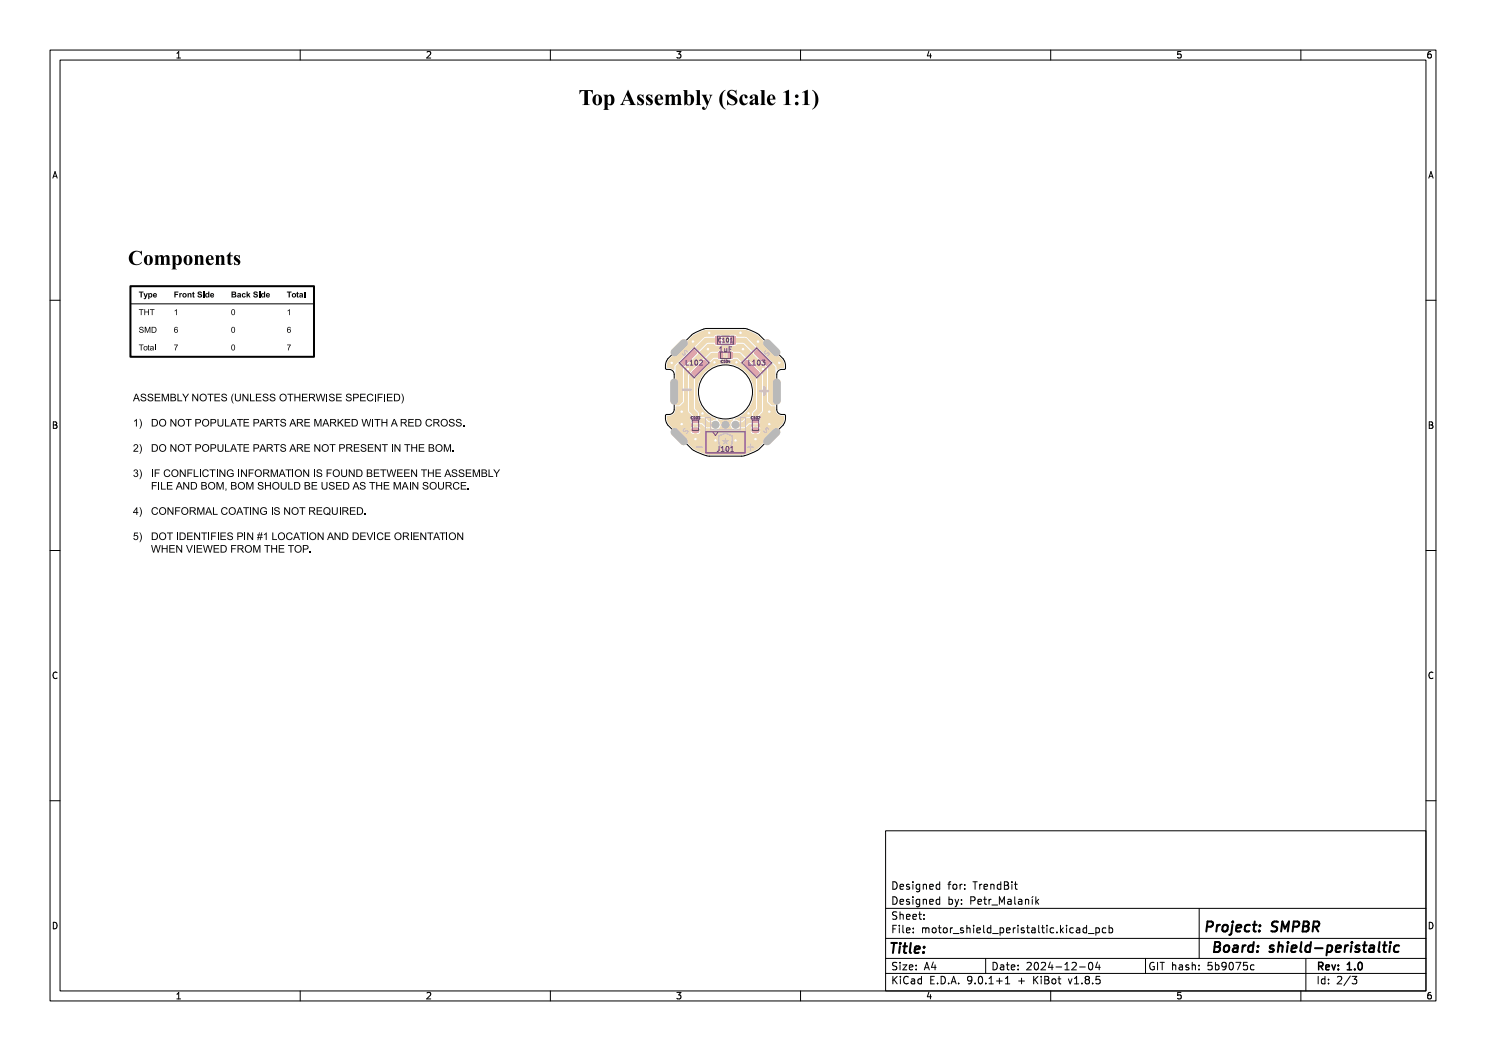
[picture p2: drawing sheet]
<svg xmlns="http://www.w3.org/2000/svg" width="297mm" height="210mm" viewBox="0 0 297 210" stroke-linecap="round" stroke-linejoin="round" font-family="sans-serif">
<defs><g id="words">
<text font-size="4.3" fill="#fff" x="108.6" y="21.3">Top Assembly (Scale 1:1)</text>
<g font-size="2.7" fill="#fff">
<text x="136.4" y="78.8">-</text>
<text x="151.9" y="79">+</text>
<text x="240.4" y="186.2">Project: SMPBR</text>
<text x="241.9" y="190.3">Board: shield-peristaltic</text>
<text x="177.4" y="192.1">Title:</text>
</g>
<g font-size="2" fill="#fff">
<text x="139.1" y="90">-</text>
<text x="149.4" y="90">+</text>
<text x="178" y="177.8">Designed for: TrendBit</text>
<text x="178" y="180.8">Designed by: Petr_Malaník</text>
<text x="178" y="183.8">Sheet:</text>
<text x="178" y="186.5">File: motor_shield_peristaltic.kicad_pcb</text>
<text x="178" y="193.9">Size: A4</text>
<text x="178" y="196.7">KiCad E.D.A. 9.0.1+1 + KiBot v1.8.5</text>
<text x="198" y="193.9">Date: 2024-12-04</text>
<text x="229.4" y="193.9">GIT hash: 5b9075c</text>
<text x="263" y="196.7">Id: 2/3</text>
<text x="263" y="193.9">Rev: 1.0</text>
</g>
<g font-size="1.7" fill="#fff">
<text x="35" y="11.6">1</text>
<text x="85" y="11.6">2</text>
<text x="135" y="11.6">3</text>
<text x="185" y="11.6">4</text>
<text x="235" y="11.6">5</text>
<text x="285" y="11.6">6</text>
<text x="10.5" y="35.6">A</text>
<text x="285.5" y="35.6">A</text>
<text x="10.5" y="85.6">B</text>
<text x="285.5" y="85.6">B</text>
<text x="10.5" y="135.7">C</text>
<text x="285.5" y="135.7">C</text>
<text x="10.5" y="185.6">D</text>
<text x="285.5" y="185.6">D</text>
<text x="35" y="199.7">1</text>
<text x="85" y="199.7">2</text>
<text x="135" y="199.7">3</text>
<text x="185" y="199.7">4</text>
<text x="235" y="199.7">5</text>
<text x="285" y="199.7">6</text>
</g>
<g font-size="1.3" fill="#fff">
<text x="136" y="70.5" transform="rotate(45 136 70.5)">S</text>
<text x="143.8" y="70.4">1uF</text>
<text x="153.2" y="71.5" transform="rotate(-45 153.2 71.5)">S</text>
<text x="137.1" y="73">L102</text>
<text x="149.6" y="73">L103</text>
<text x="137" y="85.3" transform="rotate(135 137 85.3)">S</text>
<text x="152.3" y="86" transform="rotate(45 152.3 86)">S</text>
<text x="143.4" y="90.2">J101</text>
</g>
<text font-size="1.1" fill="#fff" x="143.7" y="68.4">C101</text>
<g font-size=".7" fill="#fff">
<text x="144.2" y="72.5">C104</text>
<text x="138.2" y="83.7">C103</text>
<text x="150.2" y="83.7">C102</text>
</g>
</g></defs>
<g fill="none" stroke="#000" stroke-width=".2">
<path d="M133.5 71.7l4.8-4.9 1.6-.7 1.4-.5h7.4l1 .3 2 .9 4.8 4.9a2.43 2.43 0 0 1 .4 2l-.1 .1a1.15 1.15 0 0 0-1.6 1v7a1.12 1.12 0 0 0 1.6 1l.1 .1a2.42 2.42 0 0 1-.4 2l-4.7 4.8a8.8 8.8 0 0 1-3.6 1.4h-6.4a8.8 8.8 0 0 1-3.6-1.4l-4.7-4.8a2.42 2.42 0 0 1-.4-2l.1-.1a1.15 1.15 0 0 0 1.6-1v-7a1.12 1.12 0 0 0-1.6-1l-.1-.1a2.43 2.43 0 0 1 .4-2z"/>
<circle cx="145" cy="78.3" r="5.4"/>
</g>
<g fill="#eedab5">
<path d="M143 67.2l.9-.1 .2 .2v1.3l-.2 .3h-.7l-.2-.2z" fill-rule="evenodd"/>
<path d="M146 67.2l.8-.1 .2 .2 .1 1.3-.2 .3h-.7l-.3-.2z" fill-rule="evenodd"/>
<path d="M138.3 74.3l2.3-2.3h.3l.5 .5-.1 .3-2.3 2.3h-.3l-.4-.4z" fill-rule="evenodd"/>
<path d="M136.2 72.2l2.3-2.3h.3l.5 .5-.1 .3-2.3 2.3h-.3l-.4-.5z" fill-rule="evenodd"/>
</g>
<path d="M134.8 76.4v3.7M153.3 68.6l1.9 1.8M155.2 76.4v3.7M134.8 86.3l1.9 1.9" fill="none" stroke="#eedab5" stroke-width="1.6"/>
<g fill="#eedab5">
<circle cx="143" cy="84.9" r=".8"/>
<circle cx="145" cy="84.9" r=".8"/>
<circle cx="147" cy="84.9" r=".8"/>
</g>
<path d="M136.7 68.6l-1.9 1.8" fill="none" stroke="#eedab5" stroke-width="1.6"/>
<g fill="#eedab5">
<path d="M149.1 72h.3l2.3 2.3 .1 .3-.5 .5h-.4l-2.2-2.3-.1-.3z" fill-rule="evenodd"/>
<path d="M150.8 70.3l.5-.4h.3l2.2 2.3v.3l-.5 .5h-.2l-2.3-2.3z" fill-rule="evenodd"/>
<path d="M138.3 83.6h1.3l.1 .2v.6l-.2 .1h-1.1l-.1-.2z" fill-rule="evenodd"/>
<path d="M138.3 85.5h1.3l.1 .2v.6l-.2 .1h-1.1l-.1-.2z" fill-rule="evenodd"/>
</g>
<path d="M155.2 86.3l-1.9 1.9" fill="none" stroke="#eedab5" stroke-width="1.6"/>
<g fill="#eedab5">
<path d="M143.6 70.3h.7l.2 .1v1.1l-.1 .2h-.6l-.2-.1z" fill-rule="evenodd"/>
<path d="M145.5 70.3h.7l.2 .1v1.1l-.1 .2h-.6l-.2-.1z" fill-rule="evenodd"/>
<path d="M150.3 85.5h1.3l.1 .2v.6l-.2 .1h-1.1l-.1-.2z" fill-rule="evenodd"/>
<path d="M150.3 83.6h1.3l.1 .2v.6l-.2 .1h-1.1l-.1-.2z" fill-rule="evenodd"/>
</g>
<g fill="#eedab5">
<circle cx="153.7" cy="82.2" r=".5"/>
<circle cx="152.5" cy="73.7" r=".5"/>
<circle cx="134.3" cy="72.5" r=".5"/>
<circle cx="147.2" cy="72.4" r=".5"/>
<circle cx="149.6" cy="82.6" r=".5"/>
<circle cx="140.4" cy="82.6" r=".5"/>
<circle cx="141.7" cy="66.5" r=".5"/>
<circle cx="136.2" cy="82.2" r=".5"/>
<circle cx="136.2" cy="84.7" r=".5"/>
<circle cx="148.5" cy="69.8" r=".5"/>
<circle cx="139" cy="87.7" r=".5"/>
<circle cx="151" cy="87.7" r=".5"/>
<circle cx="141.5" cy="69.8" r=".5"/>
<circle cx="142.8" cy="72.4" r=".5"/>
<circle cx="148" cy="66.5" r=".5"/>
<circle cx="138.5" cy="68.3" r=".5"/>
<circle cx="155.8" cy="72.5" r=".5"/>
<circle cx="143" cy="88" r=".5"/>
<circle cx="147" cy="88" r=".5"/>
<circle cx="137.5" cy="73.7" r=".5"/>
<circle cx="153.7" cy="84.7" r=".5"/>
<circle cx="151.5" cy="68.3" r=".5"/>
</g>
<path d="M143.5 68h-2.4l-3.4 3.4M144.1 71h-1.7l-4.2 4.2v6.8l.8 .7v1.4h1.6l.8 .8h1.6M145.9 71h1.7l4.2 4.2v6.8l-.8 .7v1.4h-1.6l-.8 .8h-1.6M146.5 68h2.4l3.4 3.4" fill="none" stroke="#eedab5" stroke-width="1"/>
<g fill="#eedab5">
<path d="M135 73.1l3.4-3.3h.2l.7 .7v.2l-2.8 2.7v6.8l-.8 .8h-.6l-.1-.1z" fill-rule="evenodd"/>
<path d="M150.7 70.5l.7-.6h.2l3.4 3.4-.1 7.7h-.7l-.7-.8v-6.8l-2.8-2.7z" fill-rule="evenodd"/>
<path d="M138.4 67.2l1.3-.8 1.6-.5h7.6l1.4 .5 1.2 .6 4.8 4.9 .4 .7v1h-.7l-.8 .3-.1-.8-5.9-5.7-1.9-.1-.4-.4h-1l-.2 .4v1.4l.4 .4h.8l.4-.4h1.3l4.7 4.8v6.7l.8 .9 .8 .1 .2 1.1a1.35 1.35 0 0 0 1.5 .8l.1 .1v.6l-.3 .9-4.8 4.8-1.4 .8-1.7 .6h-6.7l-1-.2-2.3-1.1-3.4-3.4h2.9l.2 .4 .3 .1h1.1l.4-.5h10l.4 .5h1.1l.3-.1 .2-.4h-.8v.5h-.4v-.5h-11.6v.5h-.4v-.5h-3.7l-.6-.5h5.5a.54 .54 0 0 0-.8-.5v.5h-.4v-.5l-.5 .1-.3 .4h-3.5l-1-1.3-.2-.6v-.7a1.71 1.71 0 0 0 1.5-.6l.2-.5h2.5l.2 .4 .6 .7-.2 .6 .1 .9 .3 .2h1.7l.9 .7 1.1 .1a1.05 1.05 0 0 0 1.6-.1 1.05 1.05 0 0 0-.3-1.6l.1-.1a6.1 6.1 0 0 0 2.9 0v.1a1.04 1.04 0 0 0-.4 1.5 1.04 1.04 0 0 0 1.5 .3h4.4l-.2-.4-.3-.1h-.3v.5h-.4v-.5l-.5 .1-.3 .4h-2.4l1.4-.2 .8-.7 1.8-.1 .3-.2v-.8l-.2-.6 .6-.7 .2-.4v-6.9l-.6-.9-3.8-3.7-2.5-.4-.3 .3-.1 1.1 .2 .3 .9 .1 .4-.2h.7l3.7 3.8v6.1l-.7 .8-.1 .9-1.2 .1-.8 .8h-.6l-.9-.5a5.7 5.7 0 0 0 3.1-8.4 5.7 5.7 0 0 0-8.9-.9 5.7 5.7 0 0 0 1.2 8.8l.9 .4 .1 .2-.9 .4h-.6l-.8-.8-1.1-.1-.2-.9-.7-.8v-6.1l3.7-3.8h.7l.4 .2 .9-.1 .1-.2v-1.2l-.3-.3h-.7l-.3 .2h-1.1l-.4 .2-4.2 4.2-.2 .4v6.9h-2.5v-.7l.9-.2 .8-.8v-6.8l4.7-4.8h1.3l.4 .4h.8l.4-.4v-1.4l-.2-.4h-1l-.4 .4-1.9 .1-5.9 5.6-.2 .9-.7-.3-.7-.1v-.9l.4-.7z" fill-rule="evenodd"/>
</g>
<g fill="#fff">
<circle cx="153.7" cy="82.3" r=".25"/>
<circle cx="152.5" cy="73.8" r=".25"/>
<circle cx="134.3" cy="72.5" r=".25"/>
<circle cx="147.2" cy="72.4" r=".25"/>
<circle cx="149.6" cy="82.6" r=".25"/>
<circle cx="140.4" cy="82.6" r=".25"/>
<circle cx="141.8" cy="66.5" r=".25"/>
<circle cx="136.3" cy="82.3" r=".25"/>
<circle cx="136.3" cy="84.7" r=".25"/>
<circle cx="148.5" cy="69.8" r=".25"/>
<circle cx="139" cy="87.8" r=".25"/>
<circle cx="151" cy="87.8" r=".25"/>
<circle cx="141.5" cy="69.8" r=".25"/>
<circle cx="142.8" cy="72.4" r=".25"/>
<circle cx="148" cy="66.5" r=".25"/>
<circle cx="138.5" cy="68.2" r=".25"/>
<circle cx="155.7" cy="72.5" r=".25"/>
<circle cx="143" cy="88" r=".25"/>
<circle cx="147" cy="88" r=".25"/>
<circle cx="137.5" cy="73.8" r=".25"/>
<circle cx="153.7" cy="84.7" r=".25"/>
<circle cx="151.5" cy="68.2" r=".25"/>
</g>
<path d="M134.8 76.4v3.7M153.3 68.6l1.9 1.8M155.2 76.4v3.7M134.8 86.3l1.9 1.9" fill="none" stroke="#fff" stroke-width=".6"/>
<g fill="#fff">
<circle cx="143" cy="84.9" r=".4"/>
<circle cx="145" cy="84.9" r=".4"/>
<circle cx="147" cy="84.9" r=".4"/>
</g>
<path d="M136.7 68.6l-1.9 1.8M155.2 86.3l-1.9 1.9" fill="none" stroke="#fff" stroke-width=".6"/>
<g fill="#b9b9b9">
<path d="M143 67.2l.9-.1 .2 .2v1.3l-.2 .3h-.7l-.2-.2z" fill-rule="evenodd"/>
<path d="M146 67.2l.8-.1 .2 .2 .1 1.3-.2 .3h-.7l-.3-.2z" fill-rule="evenodd"/>
<path d="M138.3 74.3l2.3-2.3h.3l.5 .5-.1 .3-2.3 2.3h-.3l-.4-.4z" fill-rule="evenodd"/>
<path d="M136.2 72.2l2.3-2.3h.3l.5 .5-.1 .3-2.3 2.3h-.3l-.4-.5z" fill-rule="evenodd"/>
</g>
<path d="M134.8 76.4v3.7M153.3 68.6l1.9 1.8M155.2 76.4v3.7M134.8 86.3l1.9 1.9" fill="none" stroke="#b9b9b9" stroke-width="1.6"/>
<g fill="#b9b9b9">
<circle cx="143" cy="84.9" r=".8"/>
<circle cx="145" cy="84.9" r=".8"/>
<circle cx="147" cy="84.9" r=".8"/>
</g>
<path d="M136.7 68.6l-1.9 1.8" fill="none" stroke="#b9b9b9" stroke-width="1.6"/>
<g fill="#b9b9b9">
<path d="M149.1 72h.3l2.3 2.3 .1 .3-.5 .5h-.4l-2.2-2.3-.1-.3z" fill-rule="evenodd"/>
<path d="M150.8 70.3l.5-.4h.3l2.2 2.3v.3l-.5 .5h-.2l-2.3-2.3z" fill-rule="evenodd"/>
<path d="M138.3 83.6h1.3l.1 .2v.6l-.2 .1h-1.1l-.1-.2z" fill-rule="evenodd"/>
<path d="M138.3 85.5h1.3l.1 .2v.6l-.2 .1h-1.1l-.1-.2z" fill-rule="evenodd"/>
</g>
<path d="M155.2 86.3l-1.9 1.9" fill="none" stroke="#b9b9b9" stroke-width="1.6"/>
<g fill="#b9b9b9">
<path d="M143.6 70.3h.7l.2 .1v1.1l-.1 .2h-.6l-.2-.1z" fill-rule="evenodd"/>
<path d="M145.5 70.3h.7l.2 .1v1.1l-.1 .2h-.6l-.2-.1z" fill-rule="evenodd"/>
<path d="M150.3 85.5h1.3l.1 .2v.6l-.2 .1h-1.1l-.1-.2z" fill-rule="evenodd"/>
<path d="M150.3 83.6h1.3l.1 .2v.6l-.2 .1h-1.1l-.1-.2z" fill-rule="evenodd"/>
</g>
<g fill="#e1a98e">
<path d="M143 67.2l.9-.1 .2 .2v1.3l-.2 .3h-.7l-.2-.2z" fill-rule="evenodd"/>
<path d="M146 67.2l.8-.1 .2 .2 .1 1.3-.2 .3h-.7l-.3-.2z" fill-rule="evenodd"/>
<path d="M138.3 74.3l2.3-2.3h.3l.5 .5-.1 .3-2.3 2.3h-.3l-.4-.4z" fill-rule="evenodd"/>
<path d="M136.2 72.2l2.3-2.3h.3l.5 .5-.1 .3-2.3 2.3h-.3l-.4-.5z" fill-rule="evenodd"/>
<path d="M149.1 72h.3l2.3 2.3 .1 .3-.5 .5h-.4l-2.2-2.3-.1-.3z" fill-rule="evenodd"/>
<path d="M150.8 70.3l.5-.4h.3l2.2 2.3v.3l-.5 .5h-.2l-2.3-2.3z" fill-rule="evenodd"/>
<path d="M138.3 83.6h1.3l.1 .2v.6l-.2 .1h-1.1l-.1-.2z" fill-rule="evenodd"/>
<path d="M138.3 85.5h1.3l.1 .2v.6l-.2 .1h-1.1l-.1-.2z" fill-rule="evenodd"/>
<path d="M143.6 70.3h.7l.2 .1v1.1l-.1 .2h-.6l-.2-.1z" fill-rule="evenodd"/>
<path d="M145.5 70.3h.7l.2 .1v1.1l-.1 .2h-.6l-.2-.1z" fill-rule="evenodd"/>
<path d="M150.3 85.5h1.3l.1 .2v.6l-.2 .1h-1.1l-.1-.2z" fill-rule="evenodd"/>
<path d="M150.3 83.6h1.3l.1 .2v.6l-.2 .1h-1.1l-.1-.2z" fill-rule="evenodd"/>
</g>
<path d="M137.4 70.4l-.4-.4a.42 .42 0 0 0 0 .7l-.3 .2-.3-.3M153.1 70.1l-.3 .4a.42 .42 0 0 0 .7 0l.2 .3-.3 .3M136.9 85.6l-.3 .4a.42 .42 0 0 0 .7 0l.2 .3-.4 .3M153.6 85.9l-.4-.4a.42 .42 0 0 0 0 .7l-.3 .2-.3-.3" fill="none" stroke="#db9de1" stroke-width=".2"/>
<path d="M136.5 77.9h1.5M152 78.1h1.5M152.7 77.4v1.5" fill="none" stroke="#db9de1" stroke-width=".5"/>
<path d="M139.2 89.4h1.1M149.4 89.4h1.2M150 88.8v1.1" fill="none" stroke="#db9de1" stroke-width=".3"/>
<g fill="#db9de1">
<path d="M144.2 88l.6-.1 .2-.5 .2 .5 .6 .1-.5 .3 .1 .5a.49 .49 0 0 0-.5-.2 .49 .49 0 0 0-.4 .3l.2-.6z" fill-rule="evenodd"/>
<path d="M143.5 87l1.5-.6 1.5 .6v.7a1.99 1.99 0 0 1-1.7 2.4 2.4 2.4 0 0 1-1.3-2.6v-.3h.3v1.1a1.65 1.65 0 0 0 1.3 1.5 2 2 0 0 0 1.1-2v-.6l-.7-.3a.87 .87 0 0 0-1.1 .1l-.6 .2h-.3z" fill-rule="evenodd"/>
</g>
<g fill="none" stroke="#db9de1" stroke-width=".2">
<path d="M135.7 72.4l3.1 3.2M138.7 69.4h.1l3.1 3.1-.1 .1M144.3 67.1h1.4M144.3 68.9h1.4M144.7 70.3h.6M144.7 71.7h.6M151.3 69.4h-.1l-3.1 3.1 .1 .1M154.3 72.4l-3.1 3.2M138.3 84.7v.6M139.7 84.7v.6M141 83.4h1v2.5h6v-2.5h1v7.2h-8zM150.3 84.7v.6"/>
<path d="M151.7 84.7v.6"/>
</g>
<g fill="none" stroke="#744679" stroke-width=".2">
<path d="M135.8 72.5l3-3 2.9 3-2.9 3zM137.2 72v1h.4M137.9 73h.6M137.9 72.2l.3-.2v1M139 72.1l.1-.1a.49 .49 0 0 1 .4 .5 .49 .49 0 0 1-.5 .4l-.1-.3zM139.8 72.1l.4-.1 .2 .2-.6 .8h.6M143.4 67.2h3.2v1.6h-3.2zM143.8 70.3h.6M143.8 69.6l.3-.3v1M144 70.4h2v1.2h-2zM144.1 67.6a.35 .35 0 0 0-.5 .4 .35 .35 0 0 0 .5 .3M144.4 68.4h.5"/>
<path d="M144.4 67.8l.2-.2v.8M144.4 72a.22 .22 0 0 0-.3 .2 .22 .22 0 0 0 .3 .2M144.6 72.5h.3M144.6 72.1l.2-.1v.5M144.8 69.6l.1 .7 .4-.1M145.2 72v.5M145.2 72.5h.1M145.2 72l.2 .2-.2 .3M145.2 72h.1M145.2 67.6h.2a.39 .39 0 0 1 .2 .4 .39 .39 0 0 1-.3 .3zM145.3 69.6v.7M145.7 72l-.1 .3h.3"/>
<path d="M145.7 69.8h.4M145.8 72.1v.4M145.9 68.4h.5M145.9 67.8l.3-.2v.8M146.2 69.3h-.5v1M148.3 72.5l2.9-3 3 3-3 3zM149.7 72v1h.4M150.4 73h.6M150.4 72.2l.3-.2v1M151.5 72.1l.1-.1a.49 .49 0 0 1 .4 .5 .49 .49 0 0 1-.5 .4l-.1-.3zM152.3 72h.6l-.3 .3 .2 .1v.5h-.5M138.4 84h1.2v2h-1.2z"/>
<path d="M138.4 83.3a.22 .22 0 0 0-.3 .2 .22 .22 0 0 0 .3 .2M138.6 83.7h.3M138.6 83.4l.2-.2v.5M139.2 83.3h.2l-.1 .4a.24 .24 0 0 1-.2-.1 .24 .24 0 0 1 .1-.3zM139.2 83.7h.1M139.6 83.2h.3l-.2 .2 .1 .1v.2h-.2M141.1 86.3h7.8v4.2h-7.8zM142.5 86.3l.5 .7 .5-.7M143.7 89.2v.9l-.4 .1M144.1 90.2h.6M144.1 89.5l.3-.3v1M145.2 89.3l.1-.1a.49 .49 0 0 1 .4 .5 .49 .49 0 0 1-.5 .5l-.1-.4z"/>
<path d="M146 90.2h.6M146 89.5l.3-.3v1M150.4 84h1.2v2h-1.2zM150.4 83.3a.22 .22 0 0 0-.3 .2 .22 .22 0 0 0 .3 .2M150.6 83.7h.3M150.6 83.4l.2-.2v.5M151.2 83.3a.22 .22 0 0 1 .2 .2 .22 .22 0 0 1-.2 .2zM151.3 83.2v.1M151.8 83.2l-.2 .1M151.8 83.2v.1M151.8 83.3v.1l-.2 .3h.3"/>
</g>
<g fill="none" stroke="#000" stroke-width=".4">
<path d="M26.1 57.2h36.7v14.1h-36.7zM178.1 188.4h1.2M178.7 188.4l-.2 2M179.9 189.1l-.2 1.3M180 188.4l-.1 .2M180.5 189.1h.8M180.9 188.4l-.2 1.7 .1 .2 .3 .1M182 188.4l-.2 1.7 .3 .3M182.8 189.8l1-.2v-.4l-.6-.1-.3 .3v.9h.7M184.6 190.2v.2M184.7 189.2v.2M241.2 185.2l1-.1a.52 .52 0 0 0 .3-.5 .52 .52 0 0 0-.4-.5h-.7l-.3 2"/>
<path d="M242.8 189.2h.6M242.9 188.2l.8 .1a.51 .51 0 0 1 .1 .5 .51 .51 0 0 1-.4 .4l.3 .1a.58 .58 0 0 1-.3 .9h-.8zM243.3 184.8l-.2 1.3M243.8 184.8l-.4 .1-.2 .3M244.5 185a.52 .52 0 0 1 .5-.2 .52 .52 0 0 1 .4 .4l-.2 .7a.52 .52 0 0 1-.5 .2 .52 .52 0 0 1-.4-.4zM244.8 189.1a.52 .52 0 0 1 .5-.2 .52 .52 0 0 1 .4 .4l-.1 .5a.55 .55 0 0 1-.5 .4 .55 .55 0 0 1-.5-.4zM246.3 184.8l-.2 1.7-.4 .3M246.4 184.1v.2M246.6 189h.8l-.1 1.2M247.1 185.5l1-.2-.1-.4h-.7l-.3 .9 .3 .3 .6-.1M247.4 189.4l-.7 .1a.4 .4 0 0 0-.3 .3 .4 .4 0 0 0 .2 .4l.7-.1M248.4 188.9l-.2 1.3"/>
<path d="M249 188.9l-.4 .1-.2 .3M249.8 184.9a.66 .66 0 0 0-1 .3v.5l.1 .3h.8M250.4 184.8h.8M250.5 189a.66 .66 0 0 0-1 .3l-.1 .5 .2 .3h.8M250.6 188.2l-.3 2M250.8 184.1l-.2 1.7v.2l.4 .1M251.3 190v.2M251.4 189v.2M251.7 185.9v.2M251.8 184.9v.2M254.6 189a.5 .5 0 0 0-.8 .2l.1 .3 .6 .2 .1 .1-.4 .4-.5-.1M255.4 184.2a.85 .85 0 0 0-1 .1 .45 .45 0 0 0 .2 .8l.5 .2a.51 .51 0 0 1 .1 .5 .51 .51 0 0 1-.4 .3l-.7-.1"/>
<path d="M255.5 189.1a.49 .49 0 0 1 .9 .1l-.2 1M255.6 188.2l-.2 2M256.1 186.1l.2-2 .5 1.5 .8-1.5-.2 2M257.4 188.9l-.2 1.3M257.4 188.2v.2M258.1 189.6l1-.2v-.4l-.6-.1-.3 .3v.9h.7M258.5 185.2l.9-.1a.52 .52 0 0 0 .3-.5 .52 .52 0 0 0-.3-.5h-.8l-.3 2M260.1 188.2l-.2 1.7 .3 .3M260.5 185.1h.6M260.6 184.1l.8 .1a.51 .51 0 0 1 .2 .5 .51 .51 0 0 1-.5 .4l.3 .1a.58 .58 0 0 1-.3 .9h-.8zM261.9 189a.66 .66 0 0 0-1 .3v.5l.1 .3h.8M262 188.2l-.2 2"/>
<path d="M262.5 185.2l.9-.1a.52 .52 0 0 0 .3-.5 .52 .52 0 0 0-.3-.5h-.8l-.3 2M262.8 189.5h1.5M262.9 185.2l.6 .9M265.4 189h.7l.2 .3-.1 .5a.65 .65 0 0 1-1 .3M265.4 188.9l-.3 2M267 189.6l1-.2-.1-.4-.5-.1-.4 .3v.9h.8M268.9 188.9l-.2 1.3M269.5 188.9l-.4 .1-.3 .3M270.1 188.9l-.1 1.3M270.2 188.2v.2M271.7 189a.49 .49 0 0 0-.8 .3l.1 .2 .7 .2v.1l-.3 .4-.6-.1M272.4 188.9h.8"/>
<path d="M272.8 188.2l-.2 1.7v.2l.4 .1M273.8 189h.8l-.1 1.2M274.6 189.4l-.6 .1a.4 .4 0 0 0-.4 .3 .4 .4 0 0 0 .3 .4l.6-.1M275.7 188.2l-.2 1.7 .3 .3M276.4 188.9h.8M276.8 188.2l-.2 1.7v.2l.4 .1M277.8 188.9l-.1 1.3M277.9 188.2v.2M279.6 189a.66 .66 0 0 0-.9 .3l-.1 .5 .1 .3h.8"/>
</g>
<g fill="#000">
<path d="M115.8 18h2.7v.8a.82 .82 0 0 0-1-.6v2.5l.4 .3h-1.5l.4-.3v-2.5a.81 .81 0 0 0-1 .6z" fill-rule="evenodd"/>
<path d="M118.8 19.1a1.04 1.04 0 0 1 1.5 .9 1.04 1.04 0 0 1-1.5 .9l-.4-.8h.7v.5a.28 .28 0 0 0 .2 .3 .28 .28 0 0 0 .3-.3l.1-1.2a.32 .32 0 0 0-.3-.4 .32 .32 0 0 0-.3 .4v.7h-.7l.1-.5z" fill-rule="evenodd"/>
<path d="M120.6 18.9h.9v.3a.79 .79 0 0 1 1-.2 .79 .79 0 0 1 .3 1 .82 .82 0 0 1-.3 .9 .82 .82 0 0 1-1-.1v1l.3 .2h-1.2l.2-.3v-2.2h.7v1.1a.33 .33 0 0 0 .3 .2 .33 .33 0 0 0 .3-.2v-1.2a.33 .33 0 0 0-.3-.3 .33 .33 0 0 0-.3 .4h-.7v-.4z" fill-rule="evenodd"/>
<path d="M127.5 19.1a.74 .74 0 0 1 .9-.1l.2-.1v.7a.49 .49 0 0 0-.3-.5 .49 .49 0 0 0-.5 0v.2a1.25 1.25 0 0 1 .9 1.2 .81 .81 0 0 1-1.2 .5h-.1v-.7a.59 .59 0 0 0 .9 .5l-.1-.3a1.08 1.08 0 0 1-.8-1.3z" fill-rule="evenodd"/>
<path d="M129.2 19.1a.74 .74 0 0 1 .9-.1l.3-.1-.1 .7a.49 .49 0 0 0-.2-.5 .49 .49 0 0 0-.6 0l.1 .2a1.25 1.25 0 0 1 .9 1.2 .81 .81 0 0 1-1.2 .5h-.2v-.7a.59 .59 0 0 0 .9 .5v-.3a1.08 1.08 0 0 1-.8-1.3z" fill-rule="evenodd"/>
<path d="M131.1 19.2a.83 .83 0 0 1 1-.2 .83 .83 0 0 1 .5 .9h-1.2a.58 .58 0 0 0 .3 .7 .58 .58 0 0 0 .8-.2 .85 .85 0 0 1-1 .6 .85 .85 0 0 1-.7-1l.1-.3h1.1l-.1-.6a.4 .4 0 0 0-.5 .1 .4 .4 0 0 0 0 .5h-.5z" fill-rule="evenodd"/>
<path d="M132.8 18.9h.9v.3a.64 .64 0 0 1 .6-.3 .64 .64 0 0 1 .5 .4 .66 .66 0 0 1 .9-.4 .66 .66 0 0 1 .4 .8v1.1l.2 .2h-1.1l.3-.3v-1.3a.29 .29 0 0 0-.3-.3 .29 .29 0 0 0-.3 .3v1.3l.2 .3h-1.1l.3-.3v-1.3a.24 .24 0 0 0-.2-.2 .24 .24 0 0 0-.3 .1l-.1 .1v1.1l.2 .5h-1.1l.3-.5-.1-1.3z" fill-rule="evenodd"/>
<path d="M136.5 18h.9v1.1a.84 .84 0 0 1 1 0 .84 .84 0 0 1 .3 1 .94 .94 0 0 1-.5 .9 .94 .94 0 0 1-1-.2l-.4 .3v-1.8h.6a1.69 1.69 0 0 0 .1 1.5l.3 .1a1.54 1.54 0 0 0 0-1.8l-.4 .2h-.6l-.1-1.1z" fill-rule="evenodd"/>
<path d="M139 18h.9v2.8l.2 .2h-1.1l.3-.4v-2.4z" fill-rule="evenodd"/>
<path d="M144.3 18.4l.7-.5a3.2 3.2 0 0 0-.2 3.8l.2 .2a2.2 2.2 0 0 1-.7-3.5z" fill-rule="evenodd"/>
<path d="M145.6 18.2a1.68 1.68 0 0 1 1.5-.1l.1-.2v1a.84 .84 0 0 0-.5-.7 .84 .84 0 0 0-.9 .2l.1 .4a2.27 2.27 0 0 1 1.5 1.3 1.2 1.2 0 0 1-1.8 .8l-.3 .2v-1.2a.98 .98 0 0 0 1.5 .8 .62 .62 0 0 0-.5-.9 .99 .99 0 0 1-.9-.6 .99 .99 0 0 1 .2-1z" fill-rule="evenodd"/>
<path d="M150 19.2a.85 .85 0 0 1 .9-.3 .85 .85 0 0 1 .6 .8v.9l.2 .1a.42 .42 0 0 1-.4 .3 .42 .42 0 0 1-.4-.3 .56 .56 0 0 1-.6 .4 .56 .56 0 0 1-.5-.5v-.2h.6l.2 .2 .3-.1v-.7l-.5 .6h-.6l.3-.3 .8-.4v-.4a.27 .27 0 0 0-.4-.3 .27 .27 0 0 0 0 .5 .32 .32 0 0 1-.5 .2 .32 .32 0 0 1 0-.5z" fill-rule="evenodd"/>
<path d="M151.9 18h.9v2.8l.3 .2h-1.2l.3-.4v-2.4z" fill-rule="evenodd"/>
<path d="M153.6 19.2a.83 .83 0 0 1 1-.2 .83 .83 0 0 1 .4 .9h-1.1a.58 .58 0 0 0 .3 .7 .58 .58 0 0 0 .7-.2 .85 .85 0 0 1-1 .6 .85 .85 0 0 1-.6-1v-.3h1.2l-.2-.6a.4 .4 0 0 0-.4 .1 .4 .4 0 0 0 0 .5h-.6z" fill-rule="evenodd"/>
<path d="M156.5 18.4l1.2-.5v2.7l.1 .3 .3 .1h-1.5l.4-.3 .1-1.9-.1-.3z" fill-rule="evenodd"/>
<path d="M160.3 18.4l1.2-.5v2.7l.1 .3 .3 .1h-1.6l.5-.3v-1.9l-.1-.3z" fill-rule="evenodd"/>
<path d="M125.5 17.9l1.3 2.8 .3 .3h-1.4l.3-.2-.2-.7h-1.1l-.2 .7 .4 .2h-1l.4-.4 .3-.6h1.1l-.5-1-.4 1h-.2z" fill-rule="evenodd"/>
<path d="M140.2 18.9h1.1l-.2 .2 .5 1.2 .4-1.1-.3-.3h.7l-.2 .3-1 2.4a.42 .42 0 0 1-.5 .4 .42 .42 0 0 1-.2-.7l.3 .1 .2 .3 .3-.6z" fill-rule="evenodd"/>
<path d="M148.1 19.1a.68 .68 0 0 1 .8-.3 .68 .68 0 0 1 .4 .8 .41 .41 0 0 1-.4-.1 .41 .41 0 0 1-.1-.4l-.2-.1a.99 .99 0 0 0 .5 1.7l.3-.2a.89 .89 0 0 1-1.2 .5 .89 .89 0 0 1-.4-1.2z" fill-rule="evenodd"/>
<path d="M162.3 17.9a2.18 2.18 0 0 1 1.3 2 2.18 2.18 0 0 1-1.3 2 3.2 3.2 0 0 0 .2-3.7z" fill-rule="evenodd"/>
<path d="M27.8 58.3h.9v.2h-.4v.9h-.2v-.9h-.3z" fill-rule="evenodd"/>
<path d="M26.2 50.5a2.2 2.2 0 0 1 2-.3l.2-.1v1a.98 .98 0 0 0-1.2-.8 .98 .98 0 0 0-.7 1.2 1.01 1.01 0 0 0 .5 1.3 1.01 1.01 0 0 0 1.3-.5v.2a1.47 1.47 0 0 1-2.1 .1 1.47 1.47 0 0 1 0-2.1z" fill-rule="evenodd"/>
<path d="M28.7 58.6h.2l.2 .6 .2-.6h.2l-.5 1.2h-.3v-.2l.3-.2z" fill-rule="evenodd"/>
<path d="M29.1 51.1a.95 .95 0 0 1 1.4 .9 .95 .95 0 0 1-1.5 .7l-.2-.6h.6v.5a.26 .26 0 0 0 .2 .2 .26 .26 0 0 0 .3-.2v-1.3a.28 .28 0 0 0-.3-.2 .28 .28 0 0 0-.2 .4v.6h-.6v-.5z" fill-rule="evenodd"/>
<path d="M29.6 58.6h.2v.1a.39 .39 0 0 1 .6 0 .39 .39 0 0 1 0 .6 .39 .39 0 0 1-.5 0v.5h-.3v-.8h.2l.1 .2a.21 .21 0 0 0 .3 0 .21 .21 0 0 0 0-.3 .21 .21 0 0 0-.4 .1h-.2z" fill-rule="evenodd"/>
<path d="M30.7 58.7l.5-.1 .2 .5h-.6l.1 .2 .5-.1a.41 .41 0 0 1-.6 .2 .41 .41 0 0 1-.2-.5h.5l-.1-.2-.2 .2h-.2z" fill-rule="evenodd"/>
<path d="M30.9 51h.7v.3a.59 .59 0 0 1 .6-.4 .59 .59 0 0 1 .5 .4 .61 .61 0 0 1 .8-.3 .61 .61 0 0 1 .4 .7v1l.2 .2h-1l.2-.2v-1.2a.27 .27 0 0 0-.3-.3 .27 .27 0 0 0-.2 .3v1.2l.2 .2h-1l.2-.2v-1.2a.22 .22 0 0 0-.2-.3 .22 .22 0 0 0-.3 .2l-.1 1.1 .2 .4h-.9l.2-.4-.1-1.3z" fill-rule="evenodd"/>
<path d="M34.8 58.3h.9v.2h-.6v.2h.5v.2h-.5v.5h-.3z" fill-rule="evenodd"/>
<path d="M34.3 51h.8v.3a.73 .73 0 0 1 .9-.2 .73 .73 0 0 1 .3 .9 .77 .77 0 0 1-.3 .8 .77 .77 0 0 1-.9-.1v1l.3 .1h-1.1l.2-.2v-2.1h.6v1a.31 .31 0 0 0 .3 .3 .31 .31 0 0 0 .3-.3v-1a.31 .31 0 0 0-.3-.3 .31 .31 0 0 0-.3 .3h-.6v-.3z" fill-rule="evenodd"/>
<path d="M35.8 58.6h.2v.1l.4-.1-.1 .2h-.2v.6h-.3z" fill-rule="evenodd"/>
<path d="M36.6 58.7a.45 .45 0 0 1 .7 .1 .45 .45 0 0 1-.3 .6 .45 .45 0 0 1-.6-.4h.3a.22 .22 0 0 0 .3 .2 .22 .22 0 0 0 0-.4 .22 .22 0 0 0-.3 .1l-.3 .1z" fill-rule="evenodd"/>
<path d="M37 51.1a.95 .95 0 0 1 1.5 .9 .95 .95 0 0 1-1.6 .7l-.2-.6h.6v.5a.26 .26 0 0 0 .2 .2 .26 .26 0 0 0 .3-.2v-1.3a.28 .28 0 0 0-.3-.2 .28 .28 0 0 0-.2 .4v.6h-.6v-.5z" fill-rule="evenodd"/>
<path d="M37.5 58.6h.2v.1l.2-.1 .3 .1 .1 .7h-.3v-.5l-.1-.2-.2 .2v.5h-.2z" fill-rule="evenodd"/>
<path d="M38.5 58.4l.2-.1v.3h.2v.2h-.2l.2 .6-.4-.1v-.5h-.1z" fill-rule="evenodd"/>
<path d="M39.6 58.4l.4-.2 .3 .2 .1 .2h-.3l-.3-.1-.1 .1 .2 .1a.44 .44 0 0 1 .5 .6 .44 .44 0 0 1-.8 .1l-.2-.3 .3-.1a.22 .22 0 0 0 .2 .3 .22 .22 0 0 0 .2-.3l-.6-.2z" fill-rule="evenodd"/>
<path d="M38.8 51h.8v.3a.59 .59 0 0 1 .7-.3 .59 .59 0 0 1 .3 .8v.9l.2 .2h-.9l.1-.2 .1-1.2a.21 .21 0 0 0-.2-.3 .21 .21 0 0 0-.3 .2v1.3l.1 .2h-.9l.2-.4v-1.3z" fill-rule="evenodd"/>
<path d="M40.6 58.3h.2v.2h-.2z" fill-rule="evenodd"/>
<path d="M40.6 58.6h.2v.8h-.2z" fill-rule="evenodd"/>
<path d="M41.1 58.7l.3-.1 .2 .1v-.4h.2v1.1h-.2v-.1l-.4 .1-.2-.4h.2l.1 .2a.2 .2 0 0 0 .3 0 .2 .2 0 0 0-.1-.3 .2 .2 0 0 0-.3 0l-.2 .1z" fill-rule="evenodd"/>
<path d="M41.4 51.2a.77 .77 0 0 1 .9-.2 .77 .77 0 0 1 .4 .9h-1a.54 .54 0 0 0 .3 .7 .54 .54 0 0 0 .7-.2 .82 .82 0 0 1-1.1 .5 .82 .82 0 0 1-.5-1.1h1.1l-.1-.7a.37 .37 0 0 0-.4 .2 .37 .37 0 0 0 0 .4h-.5z" fill-rule="evenodd"/>
<path d="M42.1 58.7l.5-.1 .2 .5h-.6l.2 .2 .4-.1a.41 .41 0 0 1-.5 .2 .41 .41 0 0 1-.3-.5h.6l-.2-.2-.2 .2h-.2z" fill-rule="evenodd"/>
<path d="M43 51h.7v.3a.59 .59 0 0 1 .8-.3 .59 .59 0 0 1 .3 .8v.9l.2 .2h-.9l.1-.2v-1.2a.21 .21 0 0 0-.1-.3 .21 .21 0 0 0-.3 .2l-.1 1.1 .2 .4h-.9l.2-.4v-1.3z" fill-rule="evenodd"/>
<path d="M46 50.3l.1 .7h.4v.2h-.4v1.4l.1 .1 .3-.2a.51 .51 0 0 1-.7 .4 .51 .51 0 0 1-.3-.6v-1.1l-.3-.1z" fill-rule="evenodd"/>
<path d="M46.3 58.3h.8l.1 .3-.2 .2a.32 .32 0 0 1 .2 .4 .32 .32 0 0 1-.3 .2h-.6v-.2h.6l.1-.1-.1-.2h-.4v.3h-.2v-.5h.5l.2-.1-.5-.1v.2h-.2z" fill-rule="evenodd"/>
<path d="M47.5 58.7l.3-.1 .3 .1 .1 .7h-.7l-.1-.2 .4 .1 .1-.2-.5 .1 .1-.2 .4-.1-.1-.2-.4 .1z" fill-rule="evenodd"/>
<path d="M46.9 51.1l.3-.1h.7v.6a.45 .45 0 0 0-.3-.4 .45 .45 0 0 0-.4 0v.2a1.16 1.16 0 0 1 .8 1.1 .76 .76 0 0 1-1.1 .4l-.1 .1v-.7a.49 .49 0 0 0 .3 .4 .49 .49 0 0 0 .5 0l-.1-.2a1 1 0 0 1-.7-1.2z" fill-rule="evenodd"/>
<path d="M48.4 58.7l.5-.1 .2 .2h-.2a.22 .22 0 0 0-.3 0 .22 .22 0 0 0 0 .3 .22 .22 0 0 0 .3 0h.2a.44 .44 0 0 1-.6 .3 .44 .44 0 0 1-.1-.7z" fill-rule="evenodd"/>
<path d="M49.3 58.3h.2v.6l.3-.3h.2l-.2 .3 .3 .5h-.3l-.2-.3-.1 .3h-.2z" fill-rule="evenodd"/>
<path d="M50.7 58.4l.5-.2 .3 .2v.2h-.2l-.4-.1v.1l.1 .1a.44 .44 0 0 1 .5 .6 .44 .44 0 0 1-.8 .1l-.1-.3 .2-.1a.22 .22 0 0 0 .3 .3 .22 .22 0 0 0 .1-.3l-.5-.2z" fill-rule="evenodd"/>
<path d="M51.8 58.3h.2v.2h-.2z" fill-rule="evenodd"/>
<path d="M51.8 58.6h.2v.8h-.2z" fill-rule="evenodd"/>
<path d="M52.3 58.7l.2-.1 .3 .1v-.4h.2v1.1h-.2v-.1l-.4 .1-.2-.4h.2v.2a.2 .2 0 0 0 .3 0 .2 .2 0 0 0 0-.3 .2 .2 0 0 0-.3 0l-.2 .1z" fill-rule="evenodd"/>
<path d="M53.3 58.7l.5-.1 .1 .5h-.5l.1 .2 .4-.1a.41 .41 0 0 1-.5 .2 .41 .41 0 0 1-.2-.5h.5l-.1-.2-.2 .2h-.2z" fill-rule="evenodd"/>
<path d="M57.3 58.3h1v.2h-.4v.9h-.2v-.9h-.4z" fill-rule="evenodd"/>
<path d="M58.5 58.7a.45 .45 0 0 1 .7 .1 .45 .45 0 0 1-.3 .6 .45 .45 0 0 1-.6-.4h.2a.22 .22 0 0 0 .4 .2 .22 .22 0 0 0 0-.4 .22 .22 0 0 0-.3 .1l-.3 .1z" fill-rule="evenodd"/>
<path d="M59.3 58.4l.2-.1v.3h.2l-.2 .5 .2 .3-.4-.1v-.5h-.1z" fill-rule="evenodd"/>
<path d="M59.9 58.7l.3-.1 .3 .1 .1 .7h-.7l-.1-.2 .4 .1 .1-.2-.5 .1 .1-.2 .4-.1-.1-.2-.4 .1z" fill-rule="evenodd"/>
<path d="M60.8 58.3h.2v1.1h-.2z" fill-rule="evenodd"/>
<path d="M27.9 65.4l.5-.1a.19 .19 0 0 1 .2 .1 .19 .19 0 0 1-.1 .3 .25 .25 0 0 0-.3-.4 .25 .25 0 0 0-.1 .5h.2a.4 .4 0 0 1 .4 .5 .4 .4 0 0 1-.7 .2l-.2-.3 .1-.1a.29 .29 0 0 0 .4 .3 .29 .29 0 0 0 .2-.4l-.6-.2z" fill-rule="evenodd"/>
<path d="M28.2 78.8l.7-.1 .3 .3-.2 .1a.32 .32 0 0 0-.3-.3 .32 .32 0 0 0-.3 .4l.3 .1a.5 .5 0 0 1 .5 .6 .5 .5 0 0 1-.7 .3l-.4-.3v-.2h.2a.39 .39 0 0 0 .4 .3 .39 .39 0 0 0 .3-.3l-.8-.4-.1-.2z" fill-rule="evenodd"/>
<path d="M27.8 68.8h.9v.2h-.4v1h-.2v-1h-.3z" fill-rule="evenodd"/>
<path d="M27.8 61.8h.9v.1h-.4v1.1h-.2v-1.1h-.3z" fill-rule="evenodd"/>
<path d="M28.9 61.8h.1v.5h.6v-.5h.2v1.2h-.2v-.6h-.6v.6h-.1z" fill-rule="evenodd"/>
<path d="M28.9 65.3h.3l.3 1 .3-1h.3v1.2h-.2v-1l-.3 1h-.2l-.3-1v1h-.2z" fill-rule="evenodd"/>
<path d="M28.8 69.2a.42 .42 0 0 1 .7 .1 .42 .42 0 0 1-.3 .6 .42 .42 0 0 1-.5-.3h.1a.28 .28 0 0 0 .4 .2 .28 .28 0 0 0 .1-.4 .28 .28 0 0 0-.4 0l-.1 .2h-.1z" fill-rule="evenodd"/>
<path d="M29.6 78.8l.7-.1 .3 .3-.2 .1a.32 .32 0 0 0-.3-.3 .32 .32 0 0 0-.3 .4l.3 .1a.5 .5 0 0 1 .5 .6 .5 .5 0 0 1-.7 .3l-.4-.3v-.2h.2a.39 .39 0 0 0 .4 .3 .39 .39 0 0 0 .3-.3l-.8-.4-.1-.2z" fill-rule="evenodd"/>
<path d="M29.6 69l.1-.1v.3h.2l-.2 .1v.5l.2 .2-.3-.1v-.6h-.1z" fill-rule="evenodd"/>
<path d="M29.9 61.8h1v.1h-.4v1.1h-.2v-1.1h-.4z" fill-rule="evenodd"/>
<path d="M30.1 69.3l.3-.2 .3 .1 .1 .8-.2-.1-.5 .1-.1-.2h.1a.2 .2 0 0 0 .3 .1 .2 .2 0 0 0 .1-.3l-.5 .2 .1-.2 .5-.1-.2-.2-.4 .1z" fill-rule="evenodd"/>
<path d="M30.3 65.3h.4a.59 .59 0 0 1 .6 .6 .59 .59 0 0 1-.6 .6h-.4v-.1h.4a.46 .46 0 0 0 .4-.5 .46 .46 0 0 0-.4-.5h-.2v1h-.2z" fill-rule="evenodd"/>
<path d="M30.9 68.8h.2v1.2h-.2z" fill-rule="evenodd"/>
<path d="M34.1 78.7l.9 .1 .1 .3-.2 .3a.43 .43 0 0 1 .3 .5 .43 .43 0 0 1-.6 .3h-.5v-.2l.9-.1-.1-.4h-.6v.5h-.2v-.7h.5a.24 .24 0 0 0 .3-.1 .24 .24 0 0 0-.2-.3h-.4v.4h-.2z" fill-rule="evenodd"/>
<path d="M34.8 68.9h.8l-.5 1.1h-.1v-.3l.4-.7h-.6z" fill-rule="evenodd"/>
<path d="M34.9 65.4l.4-.1 .2 .3-.3-.2a.22 .22 0 0 0-.3 .1 .22 .22 0 0 0 .1 .3 .22 .22 0 0 0 .3-.1 .39 .39 0 0 1 .3 .5 .39 .39 0 0 1-.4 .3 .39 .39 0 0 1-.4-.4h.2a.24 .24 0 0 0 .3 .2 .24 .24 0 0 0 0-.4 .24 .24 0 0 0-.3 .1l-.2 .1z" fill-rule="evenodd"/>
<path d="M34.9 62.1l.4-.3v1.2h-.1v-1l-.3 .2z" fill-rule="evenodd"/>
<path d="M40.1 78.9a.74 .74 0 0 1 1.1 .1 .74 .74 0 0 1-.3 1.1 .74 .74 0 0 1-1-.6h.2a.56 .56 0 0 0 .8 .5 .56 .56 0 0 0 .1-1l-.5-.2a.53 .53 0 0 0-.4 .7h-.2z" fill-rule="evenodd"/>
<path d="M44.4 78.8l.7-.1 .2 .3-.1 .1a.32 .32 0 0 0-.4-.3 .32 .32 0 0 0-.3 .4l.3 .1a.5 .5 0 0 1 .6 .6 .5 .5 0 0 1-.8 .3l-.4-.3v-.2h.2a.39 .39 0 0 0 .4 .3 .39 .39 0 0 0 .4-.3l-.9-.4v-.2z" fill-rule="evenodd"/>
<path d="M46.3 69l.2-.2a.61 .61 0 0 1 .5 .6 .61 .61 0 0 1-.5 .6l-.3-.3v-.3h.2a.3 .3 0 0 0 0 .4 .3 .3 0 0 0 .4 0 .3 .3 0 0 0 0-.4 .3 .3 0 0 0 0-.4 .3 .3 0 0 0-.4 0 .3 .3 0 0 0 0 .4h-.2z" fill-rule="evenodd"/>
<path d="M46.3 65.4l.2-.1a.61 .61 0 0 1 .5 .6 .61 .61 0 0 1-.5 .6l-.3-.3v-.3h.2a.3 .3 0 0 0 0 .4 .3 .3 0 0 0 .4 0 .3 .3 0 0 0 0-.4 .3 .3 0 0 0 0-.4 .3 .3 0 0 0-.4 0 .3 .3 0 0 0 0 .4h-.2z" fill-rule="evenodd"/>
<path d="M46.3 61.9l.2-.1a.61 .61 0 0 1 .5 .6 .61 .61 0 0 1-.5 .6l-.3-.4v-.2h.2a.3 .3 0 0 0 0 .4 .3 .3 0 0 0 .4 0 .3 .3 0 0 0 0-.4 .3 .3 0 0 0 0-.4 .3 .3 0 0 0-.4 0 .3 .3 0 0 0 0 .4h-.2z" fill-rule="evenodd"/>
<path d="M46.9 78.7h.2v.8a.4 .4 0 0 0 .4 .5 .4 .4 0 0 0 .4-.5v-.8h.2v.8a.59 .59 0 0 1-.6 .7 .59 .59 0 0 1-.6-.7z" fill-rule="evenodd"/>
<path d="M52.6 78.8l.8-.1 .2 .3-.2 .1a.32 .32 0 0 0-.3-.3 .32 .32 0 0 0-.3 .4l.3 .1a.5 .5 0 0 1 .6 .6 .5 .5 0 0 1-.8 .3l-.4-.3v-.2h.2a.39 .39 0 0 0 .4 .3 .39 .39 0 0 0 .3-.3l-.8-.4-.1-.2z" fill-rule="evenodd"/>
<path d="M54 78.8l.8-.1 .2 .3-.2 .1a.32 .32 0 0 0-.3-.3 .32 .32 0 0 0-.3 .4l.3 .1a.5 .5 0 0 1 .6 .6 .5 .5 0 0 1-.8 .3l-.4-.3v-.2h.2a.39 .39 0 0 0 .4 .3 .39 .39 0 0 0 .3-.3l-.8-.4-.1-.2z" fill-rule="evenodd"/>
<path d="M56.1 78.9a.74 .74 0 0 1 1.1 .1 .74 .74 0 0 1-.4 1.1 .74 .74 0 0 1-.9-.6h.2a.56 .56 0 0 0 .8 .5 .56 .56 0 0 0 .1-1l-.5-.2a.53 .53 0 0 0-.4 .7h-.2z" fill-rule="evenodd"/>
<path d="M57.4 68.9h.7l-.4 1.1h-.2l.1-.3 .4-.7h-.6z" fill-rule="evenodd"/>
<path d="M57.5 65.4l.4-.1 .2 .3-.3-.2a.22 .22 0 0 0-.3 .1 .22 .22 0 0 0 .1 .3 .22 .22 0 0 0 .3-.1 .39 .39 0 0 1 .3 .5 .39 .39 0 0 1-.5 .3 .39 .39 0 0 1-.3-.4h.1a.24 .24 0 0 0 .4 .2 .24 .24 0 0 0 0-.4 .24 .24 0 0 0-.4 .1l-.1 .1z" fill-rule="evenodd"/>
<path d="M57.5 62.1l.4-.3v1.2h-.1v-1l-.3 .2z" fill-rule="evenodd"/>
<path d="M61.8 78.7h.6a.42 .42 0 0 1 .6 .3 .42 .42 0 0 1-.5 .5l.6 .7h-.3l-.4-.6-.2-.1h-.2v.7h-.2v-.9l.9-.1a.25 .25 0 0 0 0-.3 .25 .25 0 0 0-.3-.1h-.4v.5h-.2z" fill-rule="evenodd"/>
<path d="M65.2 78.7h.2v1.5h-.2z" fill-rule="evenodd"/>
<path d="M65.9 78.8l.7-.1 .3 .3-.2 .1a.32 .32 0 0 0-.4-.3 .32 .32 0 0 0-.2 .4l.2 .1a.5 .5 0 0 1 .6 .6 .5 .5 0 0 1-.8 .3l-.3-.3-.1-.2h.2a.39 .39 0 0 0 .4 .3 .39 .39 0 0 0 .4-.3l-.8-.4-.1-.2z" fill-rule="evenodd"/>
<path d="M69.3 78.8l.7-.1 .2 .3-.1 .1a.32 .32 0 0 0-.4-.3 .32 .32 0 0 0-.2 .4l.2 .1a.5 .5 0 0 1 .6 .6 .5 .5 0 0 1-.8 .3l-.4-.3v-.2h.2a.39 .39 0 0 0 .4 .3 .39 .39 0 0 0 .4-.3l-.8-.4-.1-.2z" fill-rule="evenodd"/>
<path d="M70.6 78.7h.5a.46 .46 0 0 1 .6 .4 .46 .46 0 0 1-.5 .5h-.4v.6h-.2v-.8h.7l.2-.3-.2-.2h-.5v.5h-.2z" fill-rule="evenodd"/>
<path d="M73.5 78.9l.7-.2 .4 .3-.2 .1a.53 .53 0 0 0-.7-.1 .53 .53 0 0 0-.1 .8l.4 .2 .3-.1 .1-.2h.2a.74 .74 0 0 1-1.1 .3 .74 .74 0 0 1 0-1.1z" fill-rule="evenodd"/>
<path d="M74.9 78.7h.2v1.5h-.2z" fill-rule="evenodd"/>
<path d="M76.8 78.7h.2v1.5h-.2z" fill-rule="evenodd"/>
<path d="M78.7 78.7h.6a.75 .75 0 0 1 .7 .7 .75 .75 0 0 1-.7 .8h-.6v-.2h.6a.58 .58 0 0 0 .5-.6 .58 .58 0 0 0-.5-.5h-.4v1.1h-.2z" fill-rule="evenodd"/>
<path d="M26.8 93.9a.4 .4 0 0 1 .6 0 .4 .4 0 0 1 0 .6 .47 .47 0 0 1 0 .8 .47 .47 0 0 1-.7-.4h.1a.3 .3 0 0 0 .4 .3 .3 .3 0 0 0 .2-.4 .3 .3 0 0 0-.4-.2v-.2a.26 .26 0 0 0 .4-.2 .26 .26 0 0 0-.3-.3 .26 .26 0 0 0-.2 .3h-.2z" fill-rule="evenodd"/>
<path d="M26.8 84.1l.6-.4v1.5h-.2v-1.2l-.4 .3z" fill-rule="evenodd"/>
<path d="M26.8 88.9a.48 .48 0 0 1 .7 0 .48 .48 0 0 1-.1 .7l-.5 .5h.7v.2h-1l.4-.6a.43 .43 0 0 0 .4-.3 .43 .43 0 0 0-.2-.5l-.3 .1v.2h-.2z" fill-rule="evenodd"/>
<path d="M27.1 78.7h.3l.6 1.5h-.3l-.1-.5h-.7l-.1 .5h-.2l.2-.6h.7l-.3-.8-.2 .8h-.2z" fill-rule="evenodd"/>
<path d="M27.9 83.7a1.22 1.22 0 0 1 0 2l.3-1z" fill-rule="evenodd"/>
<path d="M27.9 88.7a1.22 1.22 0 0 1 0 2l.3-1z" fill-rule="evenodd"/>
<path d="M27.9 93.8a1.22 1.22 0 0 1 0 1.9l.3-.9z" fill-rule="evenodd"/>
<path d="M30.3 96.3h1.1v.2h-.9v.5h.7v.1h-.7v.7h-.2z" fill-rule="evenodd"/>
<path d="M30.4 93.8h.2v1.5h-.2z" fill-rule="evenodd"/>
<path d="M30.9 93.8h1v.2h-.8v.4h.7v.2h-.7v.7h-.2z" fill-rule="evenodd"/>
<path d="M30.9 78.7h1.1v.2h-.9v.4h.9v.2h-.9v.5h1v.2h-1.2z" fill-rule="evenodd"/>
<path d="M30.3 83.7h.6a.75 .75 0 0 1 .7 .8 .75 .75 0 0 1-.7 .7h-.6v-.2h.6a.58 .58 0 0 0 .5-.5 .58 .58 0 0 0-.6-.6h-.3v1.1h-.2z" fill-rule="evenodd"/>
<path d="M30.3 88.8h.6a.75 .75 0 0 1 .7 .7 .75 .75 0 0 1-.7 .8h-.6v-.2h.6a.58 .58 0 0 0 .5-.6 .58 .58 0 0 0-.6-.6h-.3v1.2h-.2z" fill-rule="evenodd"/>
<path d="M31.6 96.3h.2v1.5h-.2z" fill-rule="evenodd"/>
<path d="M32.2 96.3h.2v1.3h.7v.2h-.9z" fill-rule="evenodd"/>
<path d="M32.3 78.7h.3l.5 1.3 .4-1.3h.3v1.5h-.2v-1.3l-.5 1.3h-.1l-.5-1.3v1.3h-.2z" fill-rule="evenodd"/>
<path d="M32 83.9a.74 .74 0 0 1 1.1 .1 .74 .74 0 0 1-.3 1.1 .74 .74 0 0 1-1-.6h.2a.56 .56 0 0 0 .8 .5 .56 .56 0 0 0 .1-.9l-.5-.2a.53 .53 0 0 0-.4 .6h-.2z" fill-rule="evenodd"/>
<path d="M32 88.9a.74 .74 0 0 1 1.1 .2 .74 .74 0 0 1-.3 1.1 .74 .74 0 0 1-1-.7h.2a.56 .56 0 0 0 .8 .5 .56 .56 0 0 0 .1-.9l-.5-.2a.52 .52 0 0 0-.4 .6h-.2z" fill-rule="evenodd"/>
<path d="M33.4 96.3h1.1v.2h-.9v.5h.8v.1h-.8v.5h.9v.2h-1.1z" fill-rule="evenodd"/>
<path d="M32.9 94l.7-.2 .4 .3-.2 .2a.53 .53 0 0 0-.7-.2 .53 .53 0 0 0-.1 .8l.4 .3 .3-.1 .2-.3h.2a.74 .74 0 0 1-1.2 .4 .74 .74 0 0 1 0-1.2z" fill-rule="evenodd"/>
<path d="M34.1 83.7h.2l.8 1.2v-1.2h.1v1.5h-.2l-.7-1.2v1.2h-.2z" fill-rule="evenodd"/>
<path d="M34.1 88.8h.2l.8 1.1v-1.1h.1v1.5h-.2l-.7-1.2v1.2h-.2z" fill-rule="evenodd"/>
<path d="M34.4 94a.74 .74 0 0 1 1.2 .1 .74 .74 0 0 1-.4 1.1 .74 .74 0 0 1-1-.6h.2a.56 .56 0 0 0 .8 .5 .56 .56 0 0 0 .2-.9l-.5-.2a.52 .52 0 0 0-.5 .6h-.2z" fill-rule="evenodd"/>
<path d="M35.5 78.7h.2v1.3h.7v.2h-.9z" fill-rule="evenodd"/>
<path d="M35.9 93.8h.2l.8 1.2v-1.2h.2v1.5h-.2l-.8-1.2v1.2h-.2z" fill-rule="evenodd"/>
<path d="M35.7 83.9a.74 .74 0 0 1 1.2 .1 .74 .74 0 0 1-.4 1.1 .74 .74 0 0 1-1-.6h.2a.56 .56 0 0 0 .8 .5 .56 .56 0 0 0 .1-.9l-.5-.2a.53 .53 0 0 0-.4 .6h-.2z" fill-rule="evenodd"/>
<path d="M35.7 88.9a.74 .74 0 0 1 1.2 .2 .74 .74 0 0 1-.4 1.1 .74 .74 0 0 1-1-.7h.2a.56 .56 0 0 0 .8 .5 .56 .56 0 0 0 .1-.9l-.5-.2a.53 .53 0 0 0-.4 .6h-.2z" fill-rule="evenodd"/>
<path d="M35.7 96.3h.2l.6 1.5h-.2l-.2-.4h-.6l-.2 .4h-.2l.3-.6h.7l-.3-.7-.2 .7h-.2z" fill-rule="evenodd"/>
<path d="M36.6 96.3h.2l.8 1.2v-1.2h.2v1.5h-.2l-.8-1.2v1.2h-.2z" fill-rule="evenodd"/>
<path d="M36.4 78.7h.3l.4 .7 .5-.7h.2l-.6 .8v.7h-.2v-.7z" fill-rule="evenodd"/>
<path d="M37.5 93.8h1v.2h-.8v.4h.7v.2h-.7v.7h-.2z" fill-rule="evenodd"/>
<path d="M37.1 83.7h1.2v.2h-.5v1.3h-.2v-1.3h-.5z" fill-rule="evenodd"/>
<path d="M37.1 88.8h1.2v.1h-.5v1.4h-.2v-1.4h-.5z" fill-rule="evenodd"/>
<path d="M38.4 78.7h.2l.8 1.2v-1.2h.2v1.5h-.2l-.8-1.2v1.2h-.2z" fill-rule="evenodd"/>
<path d="M38.7 93.8h.2v1.3h.8v.2h-1z" fill-rule="evenodd"/>
<path d="M38.1 96.3h.6a.75 .75 0 0 1 .7 .8 .75 .75 0 0 1-.7 .7h-.6v-.2h.6a.58 .58 0 0 0 .5-.5 .58 .58 0 0 0-.5-.6h-.4v1.1h-.2z" fill-rule="evenodd"/>
<path d="M39 83.7h.6a.46 .46 0 0 1 .6 .5 .46 .46 0 0 1-.6 .4h-.4v.6h-.2v-.8h.8l.2-.2-.2-.3h-.6v.5h-.2z" fill-rule="evenodd"/>
<path d="M39 88.8h.6a.46 .46 0 0 1 .6 .4 .46 .46 0 0 1-.6 .4h-.4v.7h-.2v-.8h.8l.2-.3-.2-.3h-.6v.6h-.2z" fill-rule="evenodd"/>
<path d="M39.9 93.8h.2v1.5h-.2z" fill-rule="evenodd"/>
<path d="M40.2 96.3l.9 .1 .2 .3-.2 .3a.43 .43 0 0 1 .2 .6 .43 .43 0 0 1-.5 .2h-.6v-.2l.9-.1v-.3l-.7-.1v.5h-.2v-.6h.6a.24 .24 0 0 0 .3-.2 .24 .24 0 0 0-.2-.3h-.5v.5h-.2z" fill-rule="evenodd"/>
<path d="M40.6 83.9a.74 .74 0 0 1 1.1 .1 .74 .74 0 0 1-.3 1.1 .74 .74 0 0 1-1-.6h.2a.56 .56 0 0 0 .8 .5 .56 .56 0 0 0 .1-.9l-.5-.2a.53 .53 0 0 0-.4 .6h-.2z" fill-rule="evenodd"/>
<path d="M40.6 88.9a.74 .74 0 0 1 1.1 .2 .74 .74 0 0 1-.3 1.1 .74 .74 0 0 1-1-.7h.2a.56 .56 0 0 0 .8 .5 .56 .56 0 0 0 .1-.9l-.5-.2a.53 .53 0 0 0-.4 .6h-.2z" fill-rule="evenodd"/>
<path d="M40.6 94l.7-.2 .4 .3v.1l-.2 .1a.53 .53 0 0 0-.7-.2 .53 .53 0 0 0-.1 .8l.4 .3 .3-.1 .1-.3h.2a.74 .74 0 0 1-1.1 .4 .74 .74 0 0 1 0-1.2z" fill-rule="evenodd"/>
<path d="M41.5 78.7h1.2v.2h-.5v1.3h-.2v-1.3h-.5z" fill-rule="evenodd"/>
<path d="M41.9 93.8h1.2v.2h-.5v1.3h-.2v-1.3h-.5z" fill-rule="evenodd"/>
<path d="M41.8 96.5a.74 .74 0 0 1 1.1 .1 .74 .74 0 0 1-.3 1.1 .74 .74 0 0 1-1-.6h.2a.56 .56 0 0 0 .8 .5 .56 .56 0 0 0 .1-.9l-.5-.2a.52 .52 0 0 0-.4 .6h-.2z" fill-rule="evenodd"/>
<path d="M42.1 83.7h.5a.46 .46 0 0 1 .6 .5 .46 .46 0 0 1-.5 .4h-.4v.6h-.2v-.8h.7l.2-.2-.2-.3h-.5v.5h-.2z" fill-rule="evenodd"/>
<path d="M42.1 88.8h.5a.46 .46 0 0 1 .6 .4 .46 .46 0 0 1-.5 .4h-.4v.7h-.2v-.8h.7l.2-.3-.2-.3h-.5v.6h-.2z" fill-rule="evenodd"/>
<path d="M42.9 78.7h1.1v.2h-.9v.4h.8v.2h-.8v.5h.9v.2h-1.1z" fill-rule="evenodd"/>
<path d="M43.3 96.3h.3l.4 1.3 .4-1.3h.3v1.5h-.2v-1.2l-.4 1.2h-.2l-.4-1.3v1.3h-.2z" fill-rule="evenodd"/>
<path d="M43.3 93.8h.2v1.5h-.2z" fill-rule="evenodd"/>
<path d="M43.9 93.8h.2l.7 1.2v-1.2h.2v1.5h-.2l-.8-1.2v1.2h-.1z" fill-rule="evenodd"/>
<path d="M43.5 83.7h.2v.9a.4 .4 0 0 0 .4 .5 .4 .4 0 0 0 .4-.5v-.9h.2v.9a.59 .59 0 0 1-.6 .6 .59 .59 0 0 1-.6-.6z" fill-rule="evenodd"/>
<path d="M43.5 88.8h.2v.8a.4 .4 0 0 0 .4 .5 .4 .4 0 0 0 .4-.5v-.8h.2v.8a.59 .59 0 0 1-.6 .7 .59 .59 0 0 1-.6-.7z" fill-rule="evenodd"/>
<path d="M45 83.7h.2v1.3h.7v.2h-.9z" fill-rule="evenodd"/>
<path d="M45 88.8h.2v1.3h.7v.2h-.9z" fill-rule="evenodd"/>
<path d="M45 97.6h.3l-.2 .5z" fill-rule="evenodd"/>
<path d="M45.5 94l.8-.2 .3 .2 .1 .2-.2 .1a.58 .58 0 0 0-.8-.2 .58 .58 0 0 0-.2 .8 .58 .58 0 0 0 .8 .2l.2-.1v-.3h-.4v-.2h.6v.6a.81 .81 0 0 1-1.1 0 .81 .81 0 0 1-.1-1.1z" fill-rule="evenodd"/>
<path d="M46.6 78.7h.1l-.3 .6v.5l.3 .8-.2-.1-.3-.7 .1-.6z" fill-rule="evenodd"/>
<path d="M46.2 96.3l.9 .1 .1 .3-.2 .3a.43 .43 0 0 1 .3 .6 .43 .43 0 0 1-.5 .2h-.6v-.2l.9-.1-.1-.3-.6-.1v.5h-.2v-.6h.5a.24 .24 0 0 0 .3-.2 .24 .24 0 0 0-.2-.3h-.4v.5h-.2z" fill-rule="evenodd"/>
<path d="M46.6 83.7h.2l.6 1.5h-.2l-.2-.4h-.6l-.2 .4h-.2l.2-.6h.7l-.2-.7-.3 .7h-.2z" fill-rule="evenodd"/>
<path d="M46.6 88.8h.2l.6 1.5h-.2l-.2-.5h-.6l-.2 .5h-.2l.2-.7h.7l-.2-.7-.3 .7h-.2z" fill-rule="evenodd"/>
<path d="M47.6 93.8h.2v1.5h-.2z" fill-rule="evenodd"/>
<path d="M47.4 83.7h1.2v.2h-.5v1.3h-.2v-1.3h-.5z" fill-rule="evenodd"/>
<path d="M47.4 88.8h1.2v.1h-.5v1.4h-.2v-1.4h-.5z" fill-rule="evenodd"/>
<path d="M48.2 93.8h.2l.8 1.2v-1.2h.2v1.5h-.3l-.7-1.2v1.2h-.2z" fill-rule="evenodd"/>
<path d="M47.7 96.5a.74 .74 0 0 1 1.2 .1 .74 .74 0 0 1-.4 1.1 .74 .74 0 0 1-1-.6h.2a.56 .56 0 0 0 .8 .5 .56 .56 0 0 0 .2-.9l-.6-.2a.53 .53 0 0 0-.4 .6h-.2z" fill-rule="evenodd"/>
<path d="M48.5 78.7h.2l.8 1.2v-1.2h.1v1.5h-.2l-.8-1.2v1.2h-.1z" fill-rule="evenodd"/>
<path d="M48.7 83.7h1.1v.2h-.9v.5h.8v.1h-.8v.5h.9v.2h-1.1z" fill-rule="evenodd"/>
<path d="M48.7 88.8h1.1v.1h-.9v.5h.8v.2h-.8v.5h.9v.2h-1.1z" fill-rule="evenodd"/>
<path d="M49.2 96.3h.3l.4 1.3 .5-1.3h.3v1.5h-.2v-1.2l-.5 1.2h-.2l-.4-1.3v1.3h-.2z" fill-rule="evenodd"/>
<path d="M49.7 93.8h1v.2h-.8v.4h.7v.2h-.7v.7h-.2z" fill-rule="evenodd"/>
<path d="M50 78.7h.2v1.3h.7v.2h-.9z" fill-rule="evenodd"/>
<path d="M51.1 78.7h1.1v.2h-.9v.4h.9v.2h-.9v.5h1v.2h-1.2z" fill-rule="evenodd"/>
<path d="M50.7 83.7h.5a.46 .46 0 0 1 .6 .5 .46 .46 0 0 1-.6 .4h-.3v.6h-.2v-.8h.7l.2-.2-.2-.3h-.5v.5h-.2z" fill-rule="evenodd"/>
<path d="M50.7 88.8h.5a.46 .46 0 0 1 .6 .4 .46 .46 0 0 1-.6 .4h-.3v.7h-.2v-.8h.7l.2-.3-.2-.3h-.5v.6h-.2z" fill-rule="evenodd"/>
<path d="M51.7 96.4l.7-.1 .2 .4-.2 .1a.32 .32 0 0 0-.3-.4 .32 .32 0 0 0-.3 .5h.3a.5 .5 0 0 1 .6 .6 .5 .5 0 0 1-.8 .3l-.4-.3v-.2h.2a.39 .39 0 0 0 .4 .4 .39 .39 0 0 0 .4-.4l-.9-.4-.1-.2z" fill-rule="evenodd"/>
<path d="M51.1 94a.74 .74 0 0 1 1.2 .1 .74 .74 0 0 1-.4 1.1 .74 .74 0 0 1-1-.6h.2a.56 .56 0 0 0 .8 .5 .56 .56 0 0 0 .1-.9l-.5-.2a.53 .53 0 0 0-.4 .6h-.2z" fill-rule="evenodd"/>
<path d="M53 96.3h.2v.6h.7v-.6h.2v1.5h-.2v-.7h-.7v.7h-.2z" fill-rule="evenodd"/>
<path d="M52.4 83.7h.2l.6 1.5h-.2l-.2-.4h-.6l-.2 .4h-.2l.3-.6h.7l-.3-.7-.2 .7h-.2z" fill-rule="evenodd"/>
<path d="M52.4 88.8h.2l.6 1.5h-.2l-.2-.5h-.6l-.2 .5h-.2l.3-.7h.7l-.3-.7-.2 .7h-.2z" fill-rule="evenodd"/>
<path d="M52.6 93.8h.7a.42 .42 0 0 1 .5 .3 .42 .42 0 0 1-.4 .5l.5 .7h-.2l-.4-.6-.3-.1h-.2v.7h-.2v-.8l1-.2a.25 .25 0 0 0-.1-.2 .25 .25 0 0 0-.2-.1h-.5v.5h-.2z" fill-rule="evenodd"/>
<path d="M53.3 83.7h.7a.42 .42 0 0 1 .5 .4 .42 .42 0 0 1-.4 .4l.5 .7h-.2a.74 .74 0 0 0-.9-.6v.6h-.2v-.8l1-.1a.25 .25 0 0 0 0-.3 .25 .25 0 0 0-.3-.1h-.5v.5h-.2z" fill-rule="evenodd"/>
<path d="M53.3 88.8h.7a.42 .42 0 0 1 .5 .3 .42 .42 0 0 1-.4 .5l.5 .7h-.2l-.4-.6-.3-.1h-.2v.7h-.2v-.9l1-.1a.25 .25 0 0 0 0-.3 .25 .25 0 0 0-.3-.1h-.5v.5h-.2z" fill-rule="evenodd"/>
<path d="M54.1 93.8h.3l.4 1.3 .5-1.3h.2v1.5h-.1v-1.3l-.5 1.3h-.2l-.4-1.3v1.3h-.2z" fill-rule="evenodd"/>
<path d="M54.7 83.7h1.2v.2h-.5v1.3h-.2v-1.3h-.5z" fill-rule="evenodd"/>
<path d="M54.7 88.8h1.2v.1h-.5v1.4h-.2v-1.4h-.5z" fill-rule="evenodd"/>
<path d="M54.6 96.5a.74 .74 0 0 1 1.2 .1 .74 .74 0 0 1-.4 1.1 .74 .74 0 0 1-1-.6h.2a.56 .56 0 0 0 .8 .5 .56 .56 0 0 0 .1-.9l-.5-.2a.53 .53 0 0 0-.4 .6h-.2z" fill-rule="evenodd"/>
<path d="M56.2 83.8l.7-.1 .2 .4-.1 .1a.32 .32 0 0 0-.4-.4 .32 .32 0 0 0-.3 .5h.3a.5 .5 0 0 1 .6 .6 .5 .5 0 0 1-.8 .3l-.4-.3v-.2h.2a.39 .39 0 0 0 .4 .4 .39 .39 0 0 0 .4-.4l-.9-.4v-.2z" fill-rule="evenodd"/>
<path d="M56.2 88.9l.7-.1 .2 .3-.1 .1a.32 .32 0 0 0-.4-.4 .32 .32 0 0 0-.3 .5l.3 .1a.5 .5 0 0 1 .6 .6 .5 .5 0 0 1-.8 .3l-.4-.3v-.2h.2a.39 .39 0 0 0 .4 .3 .39 .39 0 0 0 .4-.4l-.9-.3v-.3z" fill-rule="evenodd"/>
<path d="M56.1 96.3h.2v.9a.4 .4 0 0 0 .4 .5 .4 .4 0 0 0 .4-.5v-.9h.2v.9a.59 .59 0 0 1-.6 .6 .59 .59 0 0 1-.6-.6z" fill-rule="evenodd"/>
<path d="M56.3 93.8h.2l.6 1.5h-.2l-.2-.5h-.6l-.2 .5h-.2l.2-.6h.7l-.2-.7-.3 .7h-.2z" fill-rule="evenodd"/>
<path d="M57.1 93.8h1.2v.2h-.5v1.3h-.2v-1.3h-.5z" fill-rule="evenodd"/>
<path d="M57.6 96.3h.2v1.3h.7v.2h-.9z" fill-rule="evenodd"/>
<path d="M57.4 78.7h1.2v.2h-.5v1.3h-.2v-1.3h-.5z" fill-rule="evenodd"/>
<path d="M58.4 93.8h.2v1.5h-.2z" fill-rule="evenodd"/>
<path d="M58.8 78.7h.2v.6h.8v-.6h.2v1.5h-.2v-.7h-.8v.7h-.2z" fill-rule="evenodd"/>
<path d="M58.4 83.7h.2l.6 1.5h-.2l-.2-.4h-.6l-.2 .4h-.2l.3-.6h.7l-.3-.7-.2 .7h-.2z" fill-rule="evenodd"/>
<path d="M58.4 88.8h.2l.6 1.5h-.2l-.2-.5h-.6l-.2 .5h-.2l.3-.7h.7l-.3-.7-.2 .7h-.2z" fill-rule="evenodd"/>
<path d="M58.8 96.3h.5a.75 .75 0 0 1 .7 .8 .75 .75 0 0 1-.7 .7h-.5v-.2h.5a.58 .58 0 0 0 .5-.5 .58 .58 0 0 0-.5-.6h-.3v1.1h-.2z" fill-rule="evenodd"/>
<path d="M59.1 94a.74 .74 0 0 1 1.2 .1 .74 .74 0 0 1-.4 1.1 .74 .74 0 0 1-1-.6h.2a.56 .56 0 0 0 .8 .5 .56 .56 0 0 0 .1-.9l-.5-.2a.53 .53 0 0 0-.4 .6h-.2z" fill-rule="evenodd"/>
<path d="M59.3 83.7h.7a.42 .42 0 0 1 .5 .4 .42 .42 0 0 1-.4 .4l.6 .7h-.3a.74 .74 0 0 0-.9-.6v.6h-.2v-.8l1-.1a.25 .25 0 0 0 0-.3 .25 .25 0 0 0-.3-.1h-.5v.5h-.2z" fill-rule="evenodd"/>
<path d="M59.3 88.8h.7a.42 .42 0 0 1 .5 .3 .42 .42 0 0 1-.4 .5l.6 .7h-.3l-.4-.6-.2-.1h-.3v.7h-.2v-.9l1-.1a.25 .25 0 0 0 0-.3 .25 .25 0 0 0-.3-.1h-.5v.5h-.2z" fill-rule="evenodd"/>
<path d="M60.4 78.7h1v.2h-.8v.4h.8v.2h-.8v.5h.9v.2h-1.1z" fill-rule="evenodd"/>
<path d="M60.6 93.8h.2l.8 1.2v-1.2h.2v1.5h-.2l-.8-1.2v1.2h-.2z" fill-rule="evenodd"/>
<path d="M60.8 83.7h1.1v.2h-.9v.5h.9v.1h-.9v.5h1v.2h-1.2z" fill-rule="evenodd"/>
<path d="M60.8 88.8h1.1v.1h-.9v.5h.9v.2h-.9v.5h1v.2h-1.2z" fill-rule="evenodd"/>
<path d="M60.9 96.3l.9 .1 .1 .3-.2 .3a.43 .43 0 0 1 .3 .6 .43 .43 0 0 1-.6 .2h-.5v-.2l.9-.1-.1-.3-.6-.1v.5h-.2v-.6h.5a.24 .24 0 0 0 .3-.2 .24 .24 0 0 0-.2-.3h-.4v.5h-.2z" fill-rule="evenodd"/>
<path d="M62.3 96.3h1.1v.2h-.9v.5h.8v.1h-.8v.5h.9v.2h-1.1z" fill-rule="evenodd"/>
<path d="M62.7 93.8h.2v1.5h-.2z" fill-rule="evenodd"/>
<path d="M62.8 83.7h.3l.4 1.3 .5-1.3h.3v1.5h-.2v-1.2l-.5 1.2h-.2l-.4-1.3v1.3h-.2z" fill-rule="evenodd"/>
<path d="M62.8 88.8h.2l.8 1.1v-1.1h.2v1.5h-.2l-.8-1.2v1.2h-.2z" fill-rule="evenodd"/>
<path d="M63.4 93.9l.7-.1 .3 .3-.2 .1a.32 .32 0 0 0-.4-.3 .32 .32 0 0 0-.2 .4l.2 .1a.5 .5 0 0 1 .6 .6 .5 .5 0 0 1-.8 .3l-.3-.3-.1-.2h.2a.39 .39 0 0 0 .4 .4 .39 .39 0 0 0 .4-.4l-.8-.4-.1-.2z" fill-rule="evenodd"/>
<path d="M63.1 78.7h.2l.3 1.3 .4-1.3h.2l.3 1.3 .3-1.3h.2l-.4 1.5h-.2l-.3-1.3-.4 1.3h-.2z" fill-rule="evenodd"/>
<path d="M64.5 88.9a.74 .74 0 0 1 1.1 .2 .74 .74 0 0 1-.3 1.1 .74 .74 0 0 1-1-.7h.2a.56 .56 0 0 0 .8 .5 .56 .56 0 0 0 .1-.9l-.5-.2a.53 .53 0 0 0-.4 .6h-.2z" fill-rule="evenodd"/>
<path d="M64.3 96.3h.2v.9a.4 .4 0 0 0 .4 .5 .4 .4 0 0 0 .4-.5v-.9h.1v.9a.59 .59 0 0 1-.5 .6 .59 .59 0 0 1-.6-.6z" fill-rule="evenodd"/>
<path d="M65.3 93.8h1v.2h-.8v.4h.7v.2h-.7v.7h-.2z" fill-rule="evenodd"/>
<path d="M65.9 96.4l.7-.1 .3 .4-.2 .1a.32 .32 0 0 0-.4-.4 .32 .32 0 0 0-.2 .5h.2a.5 .5 0 0 1 .6 .6 .5 .5 0 0 1-.8 .3l-.3-.3-.1-.2h.2a.39 .39 0 0 0 .4 .4 .39 .39 0 0 0 .4-.4l-.8-.4-.1-.2z" fill-rule="evenodd"/>
<path d="M65 83.7h.2l.6 1.5h-.2l-.2-.4h-.6l-.2 .4h-.2l.3-.6h.7l-.3-.7-.3 .7h-.1z" fill-rule="evenodd"/>
<path d="M65.9 88.8h1.2v.1h-.5v1.4h-.2v-1.4h-.5z" fill-rule="evenodd"/>
<path d="M66 83.7h.6a.42 .42 0 0 1 .6 .4 .42 .42 0 0 1-.4 .4l.5 .7h-.2l-.4-.6h-.3h-.2v.6h-.2v-.8l.9-.1a.25 .25 0 0 0 0-.3 .25 .25 0 0 0-.2-.1h-.5v.5h-.2z" fill-rule="evenodd"/>
<path d="M67.2 96.3h1.1v.2h-.9v.5h.8v.1h-.8v.5h.9v.2h-1.1z" fill-rule="evenodd"/>
<path d="M67.2 78.7h1.1v.2h-.9v.4h.8v.2h-.8v.5h.9v.2h-1.1z" fill-rule="evenodd"/>
<path d="M66.7 94a.74 .74 0 0 1 1.2 .1 .74 .74 0 0 1-.4 1.1 .74 .74 0 0 1-1-.6h.2a.56 .56 0 0 0 .8 .5 .56 .56 0 0 0 .1-.9l-.5-.2a.53 .53 0 0 0-.4 .6h-.2z" fill-rule="evenodd"/>
<path d="M67.5 83.7h.2v.8l.7-.8h.3l-.6 .6 .6 .9h-.2l-.6-.7-.2 .2v.5h-.2z" fill-rule="evenodd"/>
<path d="M67.8 88.8h.6a.46 .46 0 0 1 .6 .4 .46 .46 0 0 1-.6 .4h-.4v.7h-.2v-.8h.8l.1-.3-.1-.3h-.6v.6h-.2z" fill-rule="evenodd"/>
<path d="M68.9 83.7h1.1v.2h-.9v.5h.8v.1h-.8v.5h.9v.2h-1.1z" fill-rule="evenodd"/>
<path d="M68.2 93.8h.2v.9a.4 .4 0 0 0 .4 .4 .4 .4 0 0 0 .4-.4v-.9h.2v.9a.59 .59 0 0 1-.6 .6 .59 .59 0 0 1-.6-.6z" fill-rule="evenodd"/>
<path d="M68.6 96.3h.5a.75 .75 0 0 1 .7 .8 .75 .75 0 0 1-.7 .7h-.5v-.2h.5a.58 .58 0 0 0 .5-.5 .58 .58 0 0 0-.5-.6h-.3v1.1h-.2z" fill-rule="evenodd"/>
<path d="M69.7 93.8h.2l.8 1.2v-1.2h.2v1.5h-.2l-.8-1.2v1.2h-.2z" fill-rule="evenodd"/>
<path d="M69.2 88.8h.7a.42 .42 0 0 1 .5 .3 .42 .42 0 0 1-.4 .5l.5 .7h-.2l-.4-.6-.3-.1h-.2v.7h-.2v-.9l1-.1a.25 .25 0 0 0 0-.3 .25 .25 0 0 0-.3-.1h-.5v.5h-.2z" fill-rule="evenodd"/>
<path d="M70.7 88.8h1.1v.1h-.9v.5h.9v.2h-.9v.5h.9v.2h-1.1z" fill-rule="evenodd"/>
<path d="M70.3 83.7h.5a.75 .75 0 0 1 .7 .8 .75 .75 0 0 1-.7 .7h-.5v-.2h.5a.58 .58 0 0 0 .5-.5 .58 .58 0 0 0-.5-.6h-.3v1.1h-.2z" fill-rule="evenodd"/>
<path d="M71 96.3h.2l.7 1.5h-.3l-.1-.4h-.7l-.1 .4h-.2l.2-.6h.7l-.3-.7-.2 .7h-.2z" fill-rule="evenodd"/>
<path d="M72.1 96.4l.7-.1 .2 .4-.1 .1a.32 .32 0 0 0-.4-.4 .32 .32 0 0 0-.3 .5h.3a.5 .5 0 0 1 .6 .6 .5 .5 0 0 1-.8 .3l-.4-.3v-.2h.2a.39 .39 0 0 0 .4 .4 .39 .39 0 0 0 .4-.4l-.9-.4v-.2z" fill-rule="evenodd"/>
<path d="M71.2 93.8h.5a.75 .75 0 0 1 .8 .7 .75 .75 0 0 1-.7 .8h-.6v-.2h.5a.58 .58 0 0 0 .6-.5 .58 .58 0 0 0-.6-.6h-.3v1.1h-.2z" fill-rule="evenodd"/>
<path d="M72 78.7h1.1v.2h-.9v.4h.8v.2h-.8v.5h.9v.2h-1.1z" fill-rule="evenodd"/>
<path d="M72.2 88.9l.7-.1 .3 .3-.2 .1a.32 .32 0 0 0-.4-.4 .32 .32 0 0 0-.2 .5l.3 .1a.5 .5 0 0 1 .5 .6 .5 .5 0 0 1-.8 .3l-.3-.3v-.2h.1a.39 .39 0 0 0 .4 .3 .39 .39 0 0 0 .4-.4l-.8-.3-.1-.3z" fill-rule="evenodd"/>
<path d="M72.3 83.7h.2l.2 1.3 .4-1.3h.2l.4 1.3 .3-1.3h.2l-.4 1.5h-.2l-.4-1.3-.3 1.3h-.2z" fill-rule="evenodd"/>
<path d="M73.5 88.8h1.1v.1h-.9v.5h.9v.2h-.9v.5h.9v.2h-1.1z" fill-rule="evenodd"/>
<path d="M73.3 93.8l.9 .1 .2 .3-.2 .3a.43 .43 0 0 1 .2 .5 .43 .43 0 0 1-.5 .3h-.6v-.2l.9-.1-.1-.3-.6-.1v.5h-.2v-.7h.5a.24 .24 0 0 0 .4-.1 .24 .24 0 0 0-.2-.3h-.5v.4h-.2z" fill-rule="evenodd"/>
<path d="M73.8 96.3h1.2v.2h-.5v1.3h-.2v-1.3h-.5z" fill-rule="evenodd"/>
<path d="M74.4 83.7h.2v1.5h-.2z" fill-rule="evenodd"/>
<path d="M74.7 93.8h1.1v.2h-.9v.4h.8v.2h-.8v.5h.9v.2h-1.1z" fill-rule="evenodd"/>
<path d="M74.9 88.8h.2l.8 1.1v-1.1h.2v1.5h-.2l-.8-1.2v1.2h-.2z" fill-rule="evenodd"/>
<path d="M75.2 96.3h.2v.6h.8v-.6h.2v1.5h-.2v-.7h-.8v.7h-.2z" fill-rule="evenodd"/>
<path d="M74.8 83.7h1.2v.2h-.5v1.3h-.2v-1.3h-.5z" fill-rule="evenodd"/>
<path d="M75.5 78.7h1v.2h-.8v.4h.7v.2h-.7v.7h-.2z" fill-rule="evenodd"/>
<path d="M76.2 83.7h.2v.6h.8v-.6h.2v1.5h-.2v-.7h-.8v.7h-.2z" fill-rule="evenodd"/>
<path d="M76 93.8h1.2v.2h-.5v1.3h-.2v-1.3h-.5z" fill-rule="evenodd"/>
<path d="M76.7 96.3h1.1v.2h-.9v.5h.8v.1h-.8v.5h.9v.2h-1.1z" fill-rule="evenodd"/>
<path d="M76.3 88.8h1.2v.1h-.5v1.4h-.2v-1.4h-.5z" fill-rule="evenodd"/>
<path d="M77.3 78.7h1.1v.2h-.9v.4h.9v.2h-.9v.5h1v.2h-1.2z" fill-rule="evenodd"/>
<path d="M77.3 93.8h.2l.3 1.3 .3-1.3h.2l.4 1.3 .3-1.3h.2l-.4 1.5h-.2l-.4-1.3-.3 1.3h-.2z" fill-rule="evenodd"/>
<path d="M78.3 88.8h.2v1.5h-.2z" fill-rule="evenodd"/>
<path d="M78.7 96.3h.3l.4 1.3 .4-1.3h.3v1.5h-.2v-1.2l-.4 1.2h-.2l-.4-1.3v1.3h-.2z" fill-rule="evenodd"/>
<path d="M78.8 88.8h.2l.8 1.1v-1.1h.2v1.5h-.2l-.8-1.2v1.2h-.2z" fill-rule="evenodd"/>
<path d="M79.4 93.8h1.1v.2h-.9v.4h.8v.2h-.8v.5h.9v.2h-1.1z" fill-rule="evenodd"/>
<path d="M78.7 83.7h.2l.6 1.5h-.2l-.2-.4h-.6l-.2 .4h-.2l.2-.6h.8l-.3-.7-.3 .7h-.2z" fill-rule="evenodd"/>
<path d="M80.2 78.7a1.23 1.23 0 0 1 0 1.9l.3-1z" fill-rule="evenodd"/>
<path d="M80.8 93.8h1.1v.2h-.9v.4h.8v.2h-.8v.5h.9v.2h-1.1z" fill-rule="evenodd"/>
<path d="M80.1 83.7h.7a.42 .42 0 0 1 .5 .4 .42 .42 0 0 1-.4 .4l.5 .7h-.2a.74 .74 0 0 0-.9-.6v.6h-.2v-.8l.9-.1a.25 .25 0 0 0 0-.3 .25 .25 0 0 0-.2-.1h-.5v.5h-.2z" fill-rule="evenodd"/>
<path d="M80.8 88.8h1.2v.1h-.5v1.4h-.2v-1.4h-.5z" fill-rule="evenodd"/>
<path d="M81.6 83.7h1.1v.2h-.9v.5h.8v.1h-.8v.5h.9v.2h-1.1z" fill-rule="evenodd"/>
<path d="M80.8 96.3h.3l.6 1.5h-.3l-.1-.4h-.7l-.1 .4h-.2l.2-.6h.7l-.3-.7-.2 .7h-.2z" fill-rule="evenodd"/>
<path d="M81.9 96.3h.2v1.5h-.2z" fill-rule="evenodd"/>
<path d="M82.2 93.8h.2l.8 1.2v-1.2h.2v1.5h-.2l-.8-1.2v1.2h-.2z" fill-rule="evenodd"/>
<path d="M82.2 88.8h.2v.6h.8v-.6h.2v1.5h-.2v-.7h-.8v.7h-.2z" fill-rule="evenodd"/>
<path d="M82.4 96.3h.2l.8 1.2v-1.2h.2v1.5h-.2l-.8-1.2v1.2h-.2z" fill-rule="evenodd"/>
<path d="M83 83.7h.5a.75 .75 0 0 1 .7 .8 .75 .75 0 0 1-.7 .7h-.5v-.2h.5a.58 .58 0 0 0 .5-.5 .58 .58 0 0 0-.5-.6h-.3v1.1h-.2z" fill-rule="evenodd"/>
<path d="M83.7 88.8h1.1v.1h-.9v.5h.8v.2h-.8v.5h.9v.2h-1.1z" fill-rule="evenodd"/>
<path d="M84.6 96.4l.7-.1 .3 .4-.2 .1a.32 .32 0 0 0-.4-.4 .32 .32 0 0 0-.2 .5h.3a.5 .5 0 0 1 .5 .6 .5 .5 0 0 1-.8 .3l-.3-.3-.1-.2h.2a.39 .39 0 0 0 .4 .4 .39 .39 0 0 0 .4-.4l-.8-.4-.1-.2z" fill-rule="evenodd"/>
<path d="M84.1 93.8h1.2v.2h-.5v1.3h-.2v-1.3h-.5z" fill-rule="evenodd"/>
<path d="M85.5 93.8h.2v.6h.8v-.6h.2v1.5h-.2v-.7h-.8v.7h-.2z" fill-rule="evenodd"/>
<path d="M85.2 83.9l.8-.2 .3 .3-.2 .2a.53 .53 0 0 0-.7-.2 .53 .53 0 0 0-.1 .8l.4 .3 .3-.1 .2-.3h.2a.74 .74 0 0 1-1.2 .4 .74 .74 0 0 1 0-1.2z" fill-rule="evenodd"/>
<path d="M85.7 88.8h.9l.1 .3-.2 .4a.43 .43 0 0 1 .3 .5 .43 .43 0 0 1-.6 .3h-.5v-.2l.9-.1-.1-.4h-.6v.5h-.2v-.7h.5a.24 .24 0 0 0 .3-.2 .24 .24 0 0 0-.2-.3h-.4v.5h-.2z" fill-rule="evenodd"/>
<path d="M86.1 96.5a.74 .74 0 0 1 1.1 .1 .74 .74 0 0 1-.4 1.1 .74 .74 0 0 1-.9-.6h.2a.56 .56 0 0 0 .8 .5 .56 .56 0 0 0 .1-.9l-.5-.2a.53 .53 0 0 0-.4 .6h-.2z" fill-rule="evenodd"/>
<path d="M87 93.8h1.1v.2h-.9v.4h.9v.2h-.9v.5h1v.2h-1.2z" fill-rule="evenodd"/>
<path d="M86.6 83.7h.7a.42 .42 0 0 1 .5 .4 .42 .42 0 0 1-.4 .4l.5 .7h-.2a.74 .74 0 0 0-.9-.6v.6h-.2v-.8l1-.1a.25 .25 0 0 0 0-.3 .25 .25 0 0 0-.3-.1h-.5v.5h-.2z" fill-rule="evenodd"/>
<path d="M87.2 88.9a.74 .74 0 0 1 1.2 .2 .74 .74 0 0 1-.4 1.1 .74 .74 0 0 1-1-.7h.2a.56 .56 0 0 0 .8 .5 .56 .56 0 0 0 .1-.9l-.5-.2a.52 .52 0 0 0-.4 .6h-.2z" fill-rule="evenodd"/>
<path d="M87.6 96.3h.1v.9a.4 .4 0 0 0 .4 .5 .4 .4 0 0 0 .4-.5v-.9h.2v.9a.59 .59 0 0 1-.6 .6 .59 .59 0 0 1-.5-.6z" fill-rule="evenodd"/>
<path d="M88.7 88.8h.3l.4 1.2 .5-1.2h.2v1.5h-.1v-1.3l-.5 1.3h-.2l-.4-1.3v1.3h-.2z" fill-rule="evenodd"/>
<path d="M88.3 83.9a.74 .74 0 0 1 1.1 .1 .74 .74 0 0 1-.3 1.1 .74 .74 0 0 1-1-.6h.2a.56 .56 0 0 0 .8 .5 .56 .56 0 0 0 .1-.9l-.5-.2a.53 .53 0 0 0-.4 .6h-.2z" fill-rule="evenodd"/>
<path d="M89.9 83.8l.7-.1 .2 .4-.1 .1a.32 .32 0 0 0-.4-.4 .32 .32 0 0 0-.3 .5h.3a.5 .5 0 0 1 .6 .6 .5 .5 0 0 1-.8 .3l-.4-.3v-.2h.2a.39 .39 0 0 0 .4 .4 .39 .39 0 0 0 .4-.4l-.9-.4v-.2z" fill-rule="evenodd"/>
<path d="M89.1 96.3h.6a.42 .42 0 0 1 .6 .4 .42 .42 0 0 1-.5 .4l.6 .7h-.3l-.4-.6h-.2h-.2v.6h-.2v-.8l.9-.1a.25 .25 0 0 0 0-.3 .25 .25 0 0 0-.3-.1h-.4v.5h-.2z" fill-rule="evenodd"/>
<path d="M89.4 93.8h.2l.6 1.5h-.2l-.2-.5h-.6l-.2 .5h-.2l.2-.6h.7l-.2-.7-.3 .7h-.2z" fill-rule="evenodd"/>
<path d="M90.4 93.9l.7-.1 .3 .3-.2 .1a.32 .32 0 0 0-.4-.3 .32 .32 0 0 0-.2 .4l.2 .1a.5 .5 0 0 1 .6 .6 .5 .5 0 0 1-.8 .3l-.3-.3-.1-.2h.2a.39 .39 0 0 0 .4 .4 .39 .39 0 0 0 .4-.4l-.8-.4-.1-.2z" fill-rule="evenodd"/>
<path d="M90.5 90.1h.2v.2h-.2z" fill-rule="evenodd"/>
<path d="M91.3 83.8l.7-.1 .2 .4-.1 .1a.32 .32 0 0 0-.4-.4 .32 .32 0 0 0-.3 .5h.3a.5 .5 0 0 1 .6 .6 .5 .5 0 0 1-.8 .3l-.4-.3v-.2h.2a.39 .39 0 0 0 .4 .4 .39 .39 0 0 0 .4-.4l-.9-.4v-.2z" fill-rule="evenodd"/>
<path d="M91.8 93.9l.7-.1 .3 .3-.2 .1a.32 .32 0 0 0-.4-.3 .32 .32 0 0 0-.2 .4l.2 .1a.5 .5 0 0 1 .6 .6 .5 .5 0 0 1-.8 .3l-.3-.3-.1-.2h.2a.39 .39 0 0 0 .4 .4 .39 .39 0 0 0 .4-.4l-.8-.4-.1-.2z" fill-rule="evenodd"/>
<path d="M90.7 96.5l.7-.2 .4 .3-.2 .2a.53 .53 0 0 0-.7-.2 .53 .53 0 0 0-.1 .8l.4 .3 .3-.1 .2-.3h.1a.74 .74 0 0 1-1.1 .4 .74 .74 0 0 1 0-1.2z" fill-rule="evenodd"/>
<path d="M92.1 96.3h1.1v.2h-.9v.5h.8v.1h-.8v.5h.9v.2h-1.1z" fill-rule="evenodd"/>
<path d="M92.6 85h.2v.2h-.2z" fill-rule="evenodd"/>
<path d="M93.1 93.8h1.1v.2h-.9v.4h.8v.2h-.8v.5h.9v.2h-1.1z" fill-rule="evenodd"/>
<path d="M93.5 97.6h.2v.2h-.2z" fill-rule="evenodd"/>
<path d="M94.5 93.8h.3l.4 1.3 .5-1.3h.2v1.5h-.2v-1.3l-.4 1.3h-.2l-.4-1.3v1.3h-.2z" fill-rule="evenodd"/>
<path d="M96.2 93.8l.9 .1 .2 .3-.2 .3a.43 .43 0 0 1 .2 .5 .43 .43 0 0 1-.5 .3h-.6v-.2l.9-.1v-.3l-.7-.1v.5h-.2v-.7h.6a.24 .24 0 0 0 .3-.1 .24 .24 0 0 0-.2-.3h-.5v.4h-.2z" fill-rule="evenodd"/>
<path d="M97.6 93.8h.2v1.3h.8v.2h-1z" fill-rule="evenodd"/>
<path d="M98.6 93.8h.2l.5 .7 .4-.7h.3l-.6 .9v.6h-.2v-.6z" fill-rule="evenodd"/>
<path d="M26.8 106.4h.8v.2h-.6l-.1 .4a.5 .5 0 0 1 .7 .2 .5 .5 0 0 1-.3 .7 .5 .5 0 0 1-.6-.4h.2a.33 .33 0 0 0 .5 .1 .33 .33 0 0 0 0-.5 .33 .33 0 0 0-.5 .1h-.2z" fill-rule="evenodd"/>
<path d="M27.3 101.4h.1v.9h.2v.2h-.2v.4h-.2v-.4h-.6v-.2h.6v-.6l-.4 .6h-.2z" fill-rule="evenodd"/>
<path d="M27.9 101.3a1.22 1.22 0 0 1 0 2l.3-1z" fill-rule="evenodd"/>
<path d="M27.9 106.4a1.23 1.23 0 0 1 0 1.9l.3-.9z" fill-rule="evenodd"/>
<path d="M30.2 108.9h.2l.3 1.3 .3-1.3h.3l.3 1.3 .3-1.3h.2l-.4 1.5h-.2l-.3-1.3-.4 1.3h-.2z" fill-rule="evenodd"/>
<path d="M30.3 106.4h.6a.76 .76 0 0 1 .7 .7 .76 .76 0 0 1-.7 .8h-.6v-.2h.6a.58 .58 0 0 0 .5-.5 .58 .58 0 0 0-.6-.6h-.3v1.1h-.2z" fill-rule="evenodd"/>
<path d="M30.5 101.5l.7-.1 .3 .3 .1 .1h-.2a.53 .53 0 0 0-.8-.2 .53 .53 0 0 0-.1 .8l.5 .3 .2-.1 .2-.3 .2 .1a.74 .74 0 0 1-1.1 .3 .74 .74 0 0 1 0-1.2z" fill-rule="evenodd"/>
<path d="M32.3 108.9h.2v.6h.8v-.6h.2v1.5h-.2v-.7h-.8v.7h-.2z" fill-rule="evenodd"/>
<path d="M32 101.5a.74 .74 0 0 1 1.1 .2 .74 .74 0 0 1-.3 1.1 .74 .74 0 0 1-1-.7h.2a.56 .56 0 0 0 .8 .5 .56 .56 0 0 0 .1-.9l-.5-.2a.53 .53 0 0 0-.4 .6h-.2z" fill-rule="evenodd"/>
<path d="M32 106.6a.74 .74 0 0 1 1.1 .1 .74 .74 0 0 1-.3 1.1 .74 .74 0 0 1-1-.6h.2a.56 .56 0 0 0 .8 .5 .56 .56 0 0 0 .1-.9l-.5-.2a.52 .52 0 0 0-.4 .6h-.2z" fill-rule="evenodd"/>
<path d="M33.5 101.4h.2l.8 1.1v-1.1h.2v1.5h-.2l-.8-1.2v1.2h-.2z" fill-rule="evenodd"/>
<path d="M33.8 108.9h1.1v.2h-.9v.5h.9v.1h-.9v.6h1v.1h-1.2z" fill-rule="evenodd"/>
<path d="M33.4 106.4h1.2v.2h-.5v1.3h-.2v-1.3h-.5z" fill-rule="evenodd"/>
<path d="M35 101.4h1v.1h-.8v.5h.7v.2h-.7v.7h-.2z" fill-rule="evenodd"/>
<path d="M35.2 108.9h.2l.8 1.2v-1.2h.2v1.5h-.2l-.8-1.2v1.2h-.2z" fill-rule="evenodd"/>
<path d="M35.3 106.4h.2v1.5h-.2z" fill-rule="evenodd"/>
<path d="M35.9 106.4h.5a.76 .76 0 0 1 .7 .7 .76 .76 0 0 1-.7 .8h-.5v-.2h.5a.58 .58 0 0 0 .5-.6 .58 .58 0 0 0-.5-.5h-.3v1.1h-.2z" fill-rule="evenodd"/>
<path d="M36.4 101.5a.74 .74 0 0 1 1.2 .2 .74 .74 0 0 1-.4 1.1 .74 .74 0 0 1-1-.7h.2a.56 .56 0 0 0 .8 .5 .56 .56 0 0 0 .1-.9l-.5-.2a.53 .53 0 0 0-.4 .6h-.2z" fill-rule="evenodd"/>
<path d="M37.4 106.4h1.1v.2h-.9v.4h.8v.2h-.8v.5h.9v.2h-1.1z" fill-rule="evenodd"/>
<path d="M37.2 108.9h.2l.5 1.4 .4-1.4h.2l-.5 1.5h-.2z" fill-rule="evenodd"/>
<path d="M37.9 101.4h.7a.42 .42 0 0 1 .5 .3 .42 .42 0 0 1-.4 .5l.5 .7h-.2l-.4-.6-.3-.1h-.2v.7h-.2v-.9l1-.1a.25 .25 0 0 0 0-.3 .25 .25 0 0 0-.3-.1h-.5v.5h-.2z" fill-rule="evenodd"/>
<path d="M38.8 108.9h.2v1.5h-.2z" fill-rule="evenodd"/>
<path d="M38.8 106.4h.2l.8 1.2v-1.2h.2v1.5h-.2l-.8-1.2v1.2h-.2z" fill-rule="evenodd"/>
<path d="M39.3 108.9h1.1v.2h-.9v.5h.8v.1h-.8v.6h.9v.1h-1.1z" fill-rule="evenodd"/>
<path d="M39.4 101.4h.3l.4 1.2 .5-1.2h.3v1.5h-.2v-1.3l-.5 1.3h-.2l-.4-1.3v1.3h-.2z" fill-rule="evenodd"/>
<path d="M40.2 106.4h1.2v.2h-.5v1.3h-.2v-1.3h-.5z" fill-rule="evenodd"/>
<path d="M40.6 108.9h.2l.3 1.3 .3-1.3h.3l.3 1.3 .3-1.3h.2l-.4 1.5h-.2l-.4-1.3-.3 1.3h-.2z" fill-rule="evenodd"/>
<path d="M41.6 106.4h.2v1.5h-.2z" fill-rule="evenodd"/>
<path d="M42.2 106.4h1v.2h-.8v.4h.7v.2h-.7v.7h-.2z" fill-rule="evenodd"/>
<path d="M41.6 101.4h.2l.6 1.5h-.2l-.2-.5h-.6l-.2 .5h-.2l.2-.7h.8l-.3-.7-.3 .7h-.2z" fill-rule="evenodd"/>
<path d="M42.6 101.4h.2v1.3h.7v.2h-.9z" fill-rule="evenodd"/>
<path d="M42.7 108.9h1.1v.2h-.9v.5h.8v.1h-.8v.6h.9v.1h-1.1z" fill-rule="evenodd"/>
<path d="M43.5 106.4h.2v1.5h-.2z" fill-rule="evenodd"/>
<path d="M44.1 106.4h1v.2h-.8v.4h.8v.2h-.8v.5h.9v.2h-1.1z" fill-rule="evenodd"/>
<path d="M44.1 108.9h.5a.75 .75 0 0 1 .7 .8 .75 .75 0 0 1-.7 .7h-.5v-.1h.5a.58 .58 0 0 0 .5-.6 .58 .58 0 0 0-.5-.6h-.3v1.2h-.2z" fill-rule="evenodd"/>
<path d="M44.4 101.5l.7-.1 .4 .3-.2 .1a.53 .53 0 0 0-.8-.2 .53 .53 0 0 0-.1 .8l.5 .3 .3-.1 .1-.3 .2 .1a.74 .74 0 0 1-1.1 .3 .74 .74 0 0 1 0-1.2z" fill-rule="evenodd"/>
<path d="M45.6 106.5l.7-.1 .2 .3-.2 .1a.32 .32 0 0 0-.3-.3 .32 .32 0 0 0-.3 .4l.3 .1a.51 .51 0 0 1 .5 .7 .51 .51 0 0 1-.8 .2l-.3-.4 .2-.1a.39 .39 0 0 0 .4 .4 .39 .39 0 0 0 .3-.4l-.8-.4-.1-.2z" fill-rule="evenodd"/>
<path d="M46.2 108.9h1v.2h-.8v.5h.7v.1h-.7v.7h-.2z" fill-rule="evenodd"/>
<path d="M45.9 101.5a.74 .74 0 0 1 1.2 .2 .74 .74 0 0 1-.4 1.1 .74 .74 0 0 1-1-.7h.2a.56 .56 0 0 0 .8 .5 .56 .56 0 0 0 .1-.9l-.5-.2a.53 .53 0 0 0-.4 .6h-.2z" fill-rule="evenodd"/>
<path d="M47.4 106.4h.6a.46 .46 0 0 1 .6 .4 .46 .46 0 0 1-.6 .5h-.4v.6h-.2v-.8h.8l.2-.3-.2-.2h-.6v.5h-.2z" fill-rule="evenodd"/>
<path d="M47.5 108.9h.6a.42 .42 0 0 1 .6 .4 .42 .42 0 0 1-.4 .4l.5 .7h-.3l-.4-.6h-.2h-.2v.6h-.2v-.8l.9-.1a.25 .25 0 0 0 0-.3 .25 .25 0 0 0-.3-.1h-.4v.5h-.2z" fill-rule="evenodd"/>
<path d="M47.8 101.4h.2l.6 1.5h-.2l-.2-.5h-.6l-.2 .5h-.2l.3-.7h.7l-.3-.7-.2 .7h-.2z" fill-rule="evenodd"/>
<path d="M48.9 106.4h.2v1.5h-.2z" fill-rule="evenodd"/>
<path d="M48.6 101.4h1.2v.1h-.5v1.4h-.2v-1.4h-.5z" fill-rule="evenodd"/>
<path d="M49.4 106.4h.2l.8 1.2v-1.2h.2v1.5h-.2l-.8-1.2v1.2h-.2z" fill-rule="evenodd"/>
<path d="M49.1 109.1a.74 .74 0 0 1 1.2 .1 .74 .74 0 0 1-.4 1.1 .74 .74 0 0 1-1-.6h.2a.56 .56 0 0 0 .8 .5 .56 .56 0 0 0 .1-.9l-.5-.2a.53 .53 0 0 0-.4 .6h-.2z" fill-rule="evenodd"/>
<path d="M50 101.4h.2v1.5h-.2z" fill-rule="evenodd"/>
<path d="M50.5 101.4h.2l.8 1.1v-1.1h.2v1.5h-.2l-.8-1.2v1.2h-.2z" fill-rule="evenodd"/>
<path d="M50.6 108.9h.3l.4 1.3 .5-1.3h.2v1.5h-.1v-1.2l-.5 1.2h-.2l-.4-1.3v1.3h-.2z" fill-rule="evenodd"/>
<path d="M51.8 106.4h.1l-.1 .4h.4l.1-.4h.1l-.1 .4h.2v.2h-.2l-.1 .3h.3v.2h-.3l-.1 .4h-.2l.1-.4h-.3l-.1 .4h-.1v-.4h-.1v-.2h.7v-.3h-.3l-.1 .3h-.1l.1-.3h-.3v-.2h.3z" fill-rule="evenodd"/>
<path d="M52.2 101.5l.7-.1 .4 .2v.2h-.1a.58 .58 0 0 0-.8-.1 .58 .58 0 0 0-.2 .8 .58 .58 0 0 0 .8 .2l.2-.1v-.3h-.5v-.2h.7v.6a.81 .81 0 0 1-1.2 0 .81 .81 0 0 1 0-1.2z" fill-rule="evenodd"/>
<path d="M52.7 106.8l.6-.4v1.5h-.2v-1.2l-.4 .2z" fill-rule="evenodd"/>
<path d="M52.8 108.9h1.2v.2h-.5v1.3h-.2v-1.3h-.5z" fill-rule="evenodd"/>
<path d="M54.2 108.9h.2v.6h.8v-.6h.2v1.5h-.2v-.7h-.8v.7h-.2z" fill-rule="evenodd"/>
<path d="M54.3 101.4h.2v1.5h-.2z" fill-rule="evenodd"/>
<path d="M54.4 106.4h.2v1.3h.8v.2h-1z" fill-rule="evenodd"/>
<path d="M54.9 101.5l.7-.1 .3 .3-.2 .1a.32 .32 0 0 0-.4-.4 .32 .32 0 0 0-.2 .5l.3 .1a.5 .5 0 0 1 .5 .6 .5 .5 0 0 1-.8 .3l-.3-.3-.1-.2h.2a.39 .39 0 0 0 .4 .3 .39 .39 0 0 0 .4-.4l-.8-.3-.1-.2z" fill-rule="evenodd"/>
<path d="M55.7 108.9h1.1v.2h-.9v.5h.8v.1h-.8v.6h.9v.1h-1.1z" fill-rule="evenodd"/>
<path d="M55.7 106.6a.74 .74 0 0 1 1.2 .1 .74 .74 0 0 1-.4 1.1 .74 .74 0 0 1-1-.6h.2a.56 .56 0 0 0 .8 .5 .56 .56 0 0 0 .2-.9l-.5-.2a.52 .52 0 0 0-.5 .6h-.2z" fill-rule="evenodd"/>
<path d="M56.8 101.4h.2l.8 1.1v-1.1h.2v1.5h-.2l-.8-1.2v1.2h-.2z" fill-rule="evenodd"/>
<path d="M57.6 108.9h1.2v.2h-.5v1.3h-.2v-1.3h-.5z" fill-rule="evenodd"/>
<path d="M57.4 106.6l.7-.2 .3 .3 .1 .1-.2 .1a.53 .53 0 0 0-.8-.2 .53 .53 0 0 0-.1 .8l.5 .3 .2-.1 .2-.3h.2a.74 .74 0 0 1-1.1 .4 .74 .74 0 0 1 0-1.2z" fill-rule="evenodd"/>
<path d="M58.5 101.5a.74 .74 0 0 1 1.1 .2 .74 .74 0 0 1-.4 1.1 .74 .74 0 0 1-.9-.7h.2a.56 .56 0 0 0 .8 .5 .56 .56 0 0 0 .1-.9l-.5-.2a.53 .53 0 0 0-.4 .6h-.2z" fill-rule="evenodd"/>
<path d="M59.1 109.1a.74 .74 0 0 1 1.1 .1 .74 .74 0 0 1-.4 1.1 .74 .74 0 0 1-.9-.6h.2a.56 .56 0 0 0 .8 .5 .56 .56 0 0 0 .1-.9l-.5-.2a.53 .53 0 0 0-.4 .6h-.2z" fill-rule="evenodd"/>
<path d="M59.2 106.4h.2l.6 1.5h-.2l-.2-.5h-.6l-.2 .5h-.2l.2-.6h.7l-.2-.7-.3 .7h-.2z" fill-rule="evenodd"/>
<path d="M59.8 101.4h1.2v.1h-.5v1.4h-.2v-1.4h-.5z" fill-rule="evenodd"/>
<path d="M60 106.4h1.1v.2h-.5v1.3h-.1v-1.3h-.5z" fill-rule="evenodd"/>
<path d="M60.5 108.9h.6a.46 .46 0 0 1 .6 .5 .46 .46 0 0 1-.6 .4h-.4v.6h-.2v-.8h.8l.2-.2-.2-.3h-.6v.5h-.2z" fill-rule="evenodd"/>
<path d="M61.3 106.4h.2v1.5h-.2z" fill-rule="evenodd"/>
<path d="M61.8 110.2h.2v.2h-.2z" fill-rule="evenodd"/>
<path d="M61.8 101.4h.6a.42 .42 0 0 1 .6 .3 .42 .42 0 0 1-.4 .5l.5 .7h-.2a.74 .74 0 0 0-.9-.7v.7h-.2v-.9l.9-.1a.25 .25 0 0 0 0-.3 .25 .25 0 0 0-.2-.1h-.5v.5h-.2z" fill-rule="evenodd"/>
<path d="M62 106.6a.74 .74 0 0 1 1.2 .1 .74 .74 0 0 1-.4 1.1 .74 .74 0 0 1-1-.6h.2a.56 .56 0 0 0 .8 .5 .56 .56 0 0 0 .1-.9l-.5-.2a.52 .52 0 0 0-.4 .6h-.2z" fill-rule="evenodd"/>
<path d="M63.3 101.4h1.1v.1h-.9v.5h.8v.2h-.8v.5h.9v.2h-1.1z" fill-rule="evenodd"/>
<path d="M63.5 106.4h.2l.8 1.2v-1.2h.2v1.5h-.2l-.8-1.2v1.2h-.2z" fill-rule="evenodd"/>
<path d="M64.8 101.5a.77 .77 0 0 1 1.1 .1 .77 .77 0 0 1-.1 1.1l.3 .1-.1 .2-.3-.2a.72 .72 0 0 1-1.1-.7h.2a.52 .52 0 0 0 .7 .6l-.2-.1 .1-.2a.35 .35 0 0 0 .5 0 .35 .35 0 0 0-.1-.5 .51 .51 0 0 0-.6-.4 .51 .51 0 0 0-.4 .6h-.2z" fill-rule="evenodd"/>
<path d="M65.9 106.4h.3l.6 1.5h-.3l-.1-.5h-.7l-.1 .5h-.2l.2-.6h.7l-.3-.7-.2 .7h-.2z" fill-rule="evenodd"/>
<path d="M66.9 106.4h.2l.8 1.2v-1.2h.2v1.5h-.3l-.7-1.2v1.2h-.2z" fill-rule="evenodd"/>
<path d="M66.3 101.4h.2v.8a.4 .4 0 0 0 .4 .5 .4 .4 0 0 0 .4-.5v-.8h.2v.8a.59 .59 0 0 1-.6 .7 .59 .59 0 0 1-.6-.7z" fill-rule="evenodd"/>
<path d="M67.9 101.4h.2v1.5h-.2z" fill-rule="evenodd"/>
<path d="M68.4 106.4h.5a.76 .76 0 0 1 .7 .7 .76 .76 0 0 1-.7 .8h-.5v-.2h.5a.58 .58 0 0 0 .5-.5 .58 .58 0 0 0-.5-.6h-.3v1.1h-.2z" fill-rule="evenodd"/>
<path d="M68.4 101.4h.7a.42 .42 0 0 1 .5 .3 .42 .42 0 0 1-.4 .5l.5 .7h-.2a.74 .74 0 0 0-.9-.7v.7h-.2v-.9l1-.1a.25 .25 0 0 0 0-.3 .25 .25 0 0 0-.3-.1h-.5v.5h-.2z" fill-rule="evenodd"/>
<path d="M69.9 101.4h1.1v.1h-.9v.5h.9v.2h-.9v.5h1v.2h-1.2z" fill-rule="evenodd"/>
<path d="M70.5 106.4h.5a.76 .76 0 0 1 .7 .7 .76 .76 0 0 1-.7 .8h-.5v-.2h.5a.58 .58 0 0 0 .5-.5 .58 .58 0 0 0-.5-.6h-.3v1.1h-.2z" fill-rule="evenodd"/>
<path d="M72 106.4h1.1v.2h-.9v.4h.8v.2h-.8v.5h.9v.2h-1.1z" fill-rule="evenodd"/>
<path d="M71.3 101.4h.6a.75 .75 0 0 1 .7 .7 .75 .75 0 0 1-.7 .8h-.6v-.2h.6a.58 .58 0 0 0 .5-.6 .58 .58 0 0 0-.6-.6h-.3v1.2h-.2z" fill-rule="evenodd"/>
<path d="M72.9 102.7h.2v.2h-.2z" fill-rule="evenodd"/>
<path d="M73.2 106.4h.3l.4 1.3 .5-1.3h.2l-.6 1.5h-.2z" fill-rule="evenodd"/>
<path d="M74.8 106.4h.2v1.5h-.2z" fill-rule="evenodd"/>
<path d="M75.5 106.6l.7-.2 .4 .3v.1l-.2 .1a.53 .53 0 0 0-.7-.2 .53 .53 0 0 0-.1 .8l.4 .3 .3-.1 .2-.3h.2a.73 .73 0 0 1-1.1 .4 .73 .73 0 0 1-.1-1.2z" fill-rule="evenodd"/>
<path d="M76.9 106.4h1.1v.2h-.9v.4h.8v.2h-.8v.5h.9v.2h-1.1z" fill-rule="evenodd"/>
<path d="M79 106.6a.74 .74 0 0 1 1.2 .1 .74 .74 0 0 1-.4 1.1 .74 .74 0 0 1-1-.6h.2a.56 .56 0 0 0 .8 .5 .56 .56 0 0 0 .1-.9l-.5-.2a.52 .52 0 0 0-.4 .6h-.2z" fill-rule="evenodd"/>
<path d="M80.5 106.4h.7a.42 .42 0 0 1 .5 .3 .42 .42 0 0 1-.4 .5l.5 .7h-.2l-.4-.6-.3-.1h-.2v.7h-.2v-.8l1-.2a.25 .25 0 0 0 0-.2 .25 .25 0 0 0-.3-.1h-.5v.5h-.2z" fill-rule="evenodd"/>
<path d="M82.1 106.4h.2v1.5h-.2z" fill-rule="evenodd"/>
<path d="M82.6 106.4h1.1v.2h-.9v.4h.8v.2h-.8v.5h.9v.2h-1.1z" fill-rule="evenodd"/>
<path d="M84 106.4h.2l.8 1.2v-1.2h.2v1.5h-.2l-.8-1.2v1.2h-.2z" fill-rule="evenodd"/>
<path d="M85.4 106.4h1.2v.2h-.5v1.3h-.2v-1.3h-.5z" fill-rule="evenodd"/>
<path d="M87.1 106.4h.3l.6 1.5h-.3l-.1-.5h-.7l-.1 .5h-.2l.2-.6h.7l-.3-.7-.2 .7h-.2z" fill-rule="evenodd"/>
<path d="M87.9 106.4h1.2v.2h-.5v1.3h-.2v-1.3h-.5z" fill-rule="evenodd"/>
<path d="M89.2 106.4h.2v1.5h-.2z" fill-rule="evenodd"/>
<path d="M89.9 106.6a.74 .74 0 0 1 1.2 .1 .74 .74 0 0 1-.4 1.1 .74 .74 0 0 1-1-.6h.2a.56 .56 0 0 0 .8 .5 .56 .56 0 0 0 .1-.9l-.5-.2a.53 .53 0 0 0-.4 .6h-.2z" fill-rule="evenodd"/>
<path d="M91.4 106.4h.2l.8 1.2v-1.2h.2v1.5h-.2l-.8-1.2v1.2h-.2z" fill-rule="evenodd"/>
<circle cx="159.2" cy="19.2" r=".36"/>
<circle cx="159.2" cy="20.7" r=".36"/>
</g>
<g fill="none" stroke="#000" stroke-width=".2">
<path d="M10 10h277v190h-277zM12 12h273v186h-273zM35.3 11.6h.8M35.3 10.7l.4-.4v1.3M60 10v2M85.3 10.4l.5-.1 .3 .4-.8 .9h.8M110 10v2M135.3 10.3h.8l-.4 .5 .3 .1v.6l-.2 .1-.5-.1M160 10v2M185.7 10.2l-.4 1h.9M186 10.7v.9M210 10v2"/>
<path d="M236 10.3h-.6l-.1 .6 .2-.1 .5 .1 .1 .1-.1 .5-.2 .1-.5-.1M260 10v2M286 10.3l-.4 .1-.2 .2-.1 .7 .3 .3 .4-.1 .1-.5-.1-.1-.4-.1-.3 .2M10.6 35.6l.4-1.3 .4 1.3M10.7 35.2h.6M285.6 35.6l.4-1.3 .4 1.3M285.7 35.2h.6M10 60h2M285 60h2M26.1 60.7h36.7M10.7 84.3h.4l.2 .2-.2 .4 .2 .1 .1 .3-.2 .3h-.5zM10.7 84.9h.4"/>
<path d="M285.7 84.3h.4l.2 .2-.2 .4 .2 .1 .1 .3-.2 .3h-.5zM285.7 84.9h.4M10 110h2M285 110h2M11.4 134.4a.62 .62 0 0 0-.9 .5 .62 .62 0 0 0 .7 .7l.2-.1M286.4 134.4a.62 .62 0 0 0-.9 .5 .62 .62 0 0 0 .7 .7l.2-.1M10 160h2M285 160h2M177 166h108v32h-108zM178.5 176.2a.76 .76 0 0 1 .8 .7 .76 .76 0 0 1-.8 .8zM178.5 179.2a.76 .76 0 0 1 .8 .7 .76 .76 0 0 1-.8 .8zM179.9 177.2l.7-.1-.1-.3-.4-.1-.2 .2 .1 .7h.5"/>
<path d="M181.7 176.8l-.3-.1-.2 .2v.2l.5 .2v.3h-.5M181.7 179.8l-.3-.1-.2 .2v.2l.5 .2v.3h-.5M182.5 176.2v.1M182.5 176.7v1M182.5 179.2v.1M182.5 179.7v1M183.8 176.8l-.4-.1-.3 .3 .1 .6h.6M183.8 179.8l-.4-.1-.3 .3 .1 .6h.6M183.8 179.7v1.2l-.3 .3-.3-.1M183.8 176.7v1.2l-.3 .3-.3-.1M184.5 179.8l.2-.1 .4 .1 .1 .9M184.5 176.7v1"/>
<path d="M184.5 179.7v1M184.5 176.8l.2-.1 .4 .1 .1 .9M185.8 177.2l.7-.1v-.3l-.5-.1-.2 .2 .1 .7h.6M187.8 176.8l-.4-.1-.3 .3 .1 .6h.6M187.8 179.8l-.4-.1-.3 .3 .1 .6h.6M187.8 176.2v1.5M187.8 179.2v1.5M189.5 176.7h.5M189.7 179.8l.4-.1 .3 .3-.2 .6h-.5M189.7 179.2v1.5M190 176.2l-.3 .2v1.3M190.6 176.8l.4-.1 .2 .3v.4l-.2 .3-.4-.1-.1-.2z"/>
<path d="M190.9 179.7l.3 1M191.6 179.7l-.4 1M191.9 176.7v1M192.2 179.8v.1M192.3 176.7l-.4 .3M192.8 177.6v.1M192.8 176.8v.1M194 180l.7-.1 .2-.2-.1-.4-.2-.1h-.6v1.5M194.5 176.2h.8M194.9 176.2v1.5M195.8 176.7v1M196.2 176.7l-.4 .3"/>
<path d="M196.6 179.7h.6M196.7 177.2l.7-.1-.1-.3-.4-.1-.2 .2v.7h.6M196.8 179.2v1.3l.4 .2M197.7 179.7v1M198 176.7v1M198 176.8l.2-.1 .4 .1 .1 .9M198.1 179.7l-.4 .3M200 176.8l-.4-.1-.3 .3 .2 .6h.5M200 176.2v1.5M200.7 176.2l.8 .1v.3l-.3 .3a.4 .4 0 0 1 .4 .4 .4 .4 0 0 1-.3 .4h-.6zM200.7 176.9h.5M201.5 179.8h.5l.1 .9"/>
<path d="M202.2 176.2v.1M202.2 176.7v1M202.7 176.7h.6M202.8 179.2v1.3l.2 .2M203 176.2v1.3l.3 .2M203.6 179.8h.6v.9M205 179.8l.2-.1 .3 .1 .1 .9M205 179.7v1M206.3 179.7v1M206.5 179.1l-.3 .2M207 179.2v1.5M207.6 179.7l-.6 .6"/>
<path d="M10.7 184.3a.66 .66 0 0 1 .7 .6 .66 .66 0 0 1-.7 .7zM35.3 198.7l.4-.4v1.3M35.3 199.6h.8M60 198v2M85.3 198.4l.5-.1 .3 .4-.8 .9h.8M110 198v2M135.3 198.3h.8l-.4 .5 .3 .1v.6l-.2 .1-.5-.1M160 198v2M177 194.5h108M177 191.5h108M177 187.5h108M177 181.5h108"/>
<path d="M178.5 195.1v1.5M178.5 185.6h.5M178.7 195.7l.6 .9M179.2 184.9h-.7v1.5M179.2 192.4l-.5-.1-.2 .1v.5l.6 .3 .1 .3-.2 .3-.6-.1M179.2 182.3l-.5-.1-.2 .1v.5l.6 .3 .1 .3-.2 .3-.6-.1M179.3 195.1l-.8 .9M179.7 184.9v.1M179.7 185.4v1M179.9 182.8l.2-.1 .4 .1v.9M179.9 180.2l.7-.1-.1-.3-.4-.1-.2 .2 .1 .7h.5M179.9 182.2v1.5"/>
<path d="M179.9 192.3v.1M179.9 192.8v1M180 195.1v.1M180 195.6v1M180.5 192.8h.7l-.7 1h.7M180.5 184.9v1.3l.2 .2M181.2 183.2l.7-.1-.1-.3-.4-.1-.2 .2v.7h.6M181.2 185.9l.7-.2-.1-.2-.4-.1-.2 .2v.7h.6M181.5 195.2a.71 .71 0 0 0-1 .5 .71 .71 0 0 0 .7 .9l.3-.1M181.7 193.3l.8-.1-.1-.3-.4-.1-.3 .2 .1 .7h.6M182.2 195.7h.5l.1 .9M182.5 183.2l.7-.1-.1-.3-.4-.1-.2 .2v.7h.6"/>
<path d="M182.5 186.3v.1M182.5 185.5v.1M182.8 196h-.5l-.2 .2 .2 .4 .5-.1M183.1 193.7v.1M183.1 192.9v.1M183.6 182.7h.6M183.8 182.2v1.3l.4 .2M184.2 195.7l-.5-.1-.2 .3 .1 .6h.6M184.2 195.1v1.5M184.4 185.5l.4-.1 .2 .2M184.4 185.4v1M184.7 183.6v.1"/>
<path d="M184.7 182.8v.1M184.7 193.8l.5-1.5 .5 1.5M184.9 193.4h.7M185 185.6l.2-.2 .4 .1 .1 .9M185 185.6v.8M185.7 198.2l-.4 1h.9M185.8 180.2l.7-.1v-.3l-.5-.1-.2 .2 .1 .7h.6M186 198.7v.9M186 195.8h.5M186.4 185.5l.2-.1 .4 .1 .1 .6-.1 .2-.4 .1-.2-.1zM186.5 192.2l-.3 1.1h.9M186.7 195.1h-.7v1.5h.7"/>
<path d="M186.9 192.8v1M187.4 196.5v.1M187.5 185.4h.6M187.7 184.9v1.3l.4 .2M188.1 195.1a.76 .76 0 0 1 .9 .7 .76 .76 0 0 1-.9 .8zM188.6 185.5l.2-.1 .4 .1 .1 .6-.1 .2-.4 .1-.2-.1zM189.6 196.5v.1M190 185.4v1M190.1 196.6l.5-1.5 .5 1.5M190.2 196.2h.8M190.4 185.4l-.4 .3M190.5 186.5h1.2"/>
<path d="M191.2 180.7l-.3 .5M191.6 196.5v.1M192.2 180.6v.1M192.5 185.5l-.3-.1-.2 .2v.2l.5 .2v.3h-.5M193.2 185.5l.3-.1 .3 .1 .1 .9M193.2 184.9v1.5M194.2 195.7l-.2 .3h-.3l-.3-.3 .1-.5 .5-.1 .2 .1a.99 .99 0 0 1-.4 1.4h-.3M194.6 184.9v.1M194.6 185.4v1M194.9 196.5v.1M195.2 185.9l.8-.2-.1-.2-.4-.1-.3 .2 .1 .7h.6M195.5 180.2l.7-.1-.1-.3-.4-.1-.2 .2v.7h.6"/>
<path d="M195.7 195.2l.2-.1a.8 .8 0 0 1 .5 .7 .8 .8 0 0 1-.5 .8l-.2-.1-.2-.5zM196.6 184.9v1.3l.2 .2M197 191.5v3M197 196.5v.1M197.7 196.6h.8M197.7 195.5l.4-.4v1.5M198 185.5l-.4-.1-.3 .3 .2 .6h.5M198 184.9v1.5M198.2 180.8h1.2M198.4 186.5h1.1M198.5 192.3a.76 .76 0 0 1 .8 .7 .76 .76 0 0 1-.8 .8zM199.2 196h1.1"/>
<path d="M199.7 180.7v-1.5l.5 1.1 .5-1.1v1.5M199.7 195.4v1.2M199.9 185.5l.4-.1 .3 .3-.1 .6h-.6M199.9 185.4v1.5M200 192.9h.6v.9M200.6 193.2h-.5l-.2 .2 .2 .4 .5-.1M201 196.6h.8M201 195.5l.4-.4v1.5M201.1 192.8h.6M201.2 185.9l.7-.2-.1-.2-.4-.1-.2 .2v.7h.6M201.3 192.3v1.3l.4 .2M202.1 180.1h-.5l-.2 .2 .2 .4 .5-.1"/>
<path d="M202.1 193.3l.7-.1v-.3l-.5-.1-.2 .2 .1 .7h.6M202.5 185.4v1M203 185.4l-.5 .3M203.5 184.9v.1M203.5 185.4v1M203.5 193.7v.1M203.5 192.9v.1M203.6 196h1.1M204.2 195.4v1.2M204.2 180.1h-.5l-.2 .2 .2 .4 .5-.1M204.7 185.5l-.4-.1-.2 .2 .1 .2 .5 .2v.3h-.6M205.2 185.4h.5"/>
<path d="M205.3 192.4l.5-.1 .3 .4-.9 1.1h.9M205.4 184.9v1.3l.3 .2M206.2 185.5h.6l.1 .9M206.6 195.1v1.5M206.8 195.7l.7 .9M206.8 192.4l.3-.1a.8 .8 0 0 1 .5 .7 .8 .8 0 0 1-.5 .8l-.3-.1-.1-.5zM206.9 185.7l-.5 .1-.2 .2 .2 .4 .5-.1M207.2 180.1l.4 .6M207.5 195.1l-.9 .9M207.6 184.9v1.3l.2 .2M208.1 195.1v.1M208.1 195.6v1"/>
<path d="M208.1 192.4l.6-.1 .3 .4-.9 1.1h.9M208.2 185.4h.5M208.4 184.9v1.3l.3 .2M208.8 195.1l.7 .1 .1 .3-.3 .3a.4 .4 0 0 1 .4 .4 .4 .4 0 0 1-.3 .4h-.6zM208.8 195.8h.5M209.2 184.9v.1M209.2 185.4v1M209.9 192.2l-.3 1.1h.9M210 198v2M210.3 192.8v1M210.4 195.7l.3-.1 .3 .3v.4l-.3 .3-.3-.1-.2-.2zM210.6 185.5l-.4-.1-.3 .3 .1 .6h.6"/>
<path d="M211.1 193.2h1.1M211.2 186.3v.1M211.5 195.6h.5M211.7 195.1v1.3l.3 .2M212 184.9v1.5M212.1 185.8l.4 .6M212.5 185.4l-.5 .6M212.8 193.8h.9M212.8 192.7l.5-.4v1.5M213.2 184.9v.1M213.2 185.4v1M213.5 195.6l.4 1 .3-1"/>
<path d="M214.3 192.4l.5-.1 .3 .4-.9 1.1h.9M214.5 185.5l-.4-.1-.3 .3 .2 .6h.5M214.7 196.6h.9M214.7 195.5l.5-.4v1.5M215.2 185.5h.5l.1 .9M215.8 193.2h1.1M215.8 185.7l-.5 .1-.2 .2 .2 .4 .5-.1M216.2 196.5v.1M217.2 195.7l-.3 .3v.3l.3 .3h.3l.2-.3v-.3l-.2-.3M217.2 195.7l-.3-.3 .3-.3h.3l.2 .3-.2 .3M217.2 195.7h.3M217.2 185.5l-.5-.1-.2 .3 .1 .6h.6"/>
<path d="M217.2 184.9v1.5M217.5 186.5h1.2M217.7 192.4l.2-.1a.8 .8 0 0 1 .5 .7 .8 .8 0 0 1-.5 .8l-.2-.1-.1-.5zM218.4 196.5v.1M219 185.5l.5-.1 .2 .3-.1 .6h-.6M219 185.4v1.5M219.3 192.2l-.3 1.1h.9M219.7 192.8v1M219.8 195.1h-.7l-.1 .7 .2-.1h.5l.2 .3-.1 .5-.2 .1-.6-.1M221 185.5l-.4-.1-.3 .3 .2 .6h.5M221.7 185.5l.4-.1 .3 .3-.2 .6h-.5M221.7 184.9v1.5"/>
<path d="M228.9 191.5v3M230.6 192.4a.7 .7 0 0 0-.8 .6 .7 .7 0 0 0 .8 .7l.1-.5h-.3M231.4 192.3v1.5M231.9 192.3h.8M232.3 192.3v1.5M234.4 192.9l.2-.1 .3 .1 .1 .9M234.4 192.3v1.5M235.7 192.9h.6l.1 .9M236 198.3h-.6l-.1 .6 .2-.1 .5 .1 .1 .1-.1 .5-.2 .1-.5-.1M236.4 193.2h-.5l-.3 .2 .3 .4 .5-.1M237.6 192.9l-.4-.1-.2 .2 .1 .2 .5 .2v.3h-.6M238.3 192.9l.2-.1 .4 .1v.9"/>
<path d="M238.3 192.3v1.5M239.6 193.7v.1M239.6 192.9v.1M239.7 181.5v10M242.2 192.3h-.7l-.1 .7 .2-.1h.5l.2 .3-.1 .5-.2 .1-.6-.1M242.9 192.9l.5-.1 .2 .3-.1 .6h-.6M242.9 192.3v1.5M245.1 192.9l-.3 .3h-.3l-.3-.3 .2-.5 .4-.1 .2 .1a.99 .99 0 0 1-.4 1.4h-.2M245.8 192.4l.2-.1a.8 .8 0 0 1 .5 .7 .8 .8 0 0 1-.5 .8l-.2-.1-.2-.5zM247 192.3h1l-.6 1.5M249.3 192.3h-.7l-.1 .7 .2-.1h.5l.2 .3-.1 .5-.2 .1-.6-.1M250.6 192.9l-.4-.1-.3 .3 .2 .6h.5"/>
<path d="M260 198v2M261 191.5v6.5M263.5 195.1v1.5M264.8 195.7l-.4-.1-.3 .3 .1 .6h.6M264.8 195.1v1.5M265.5 196.5v.1M265.5 195.7v.1M267.3 195.2l.6-.1 .3 .4-1 1.1h1M269.9 195l-1.3 2M270.2 195.1h1l-.5 .6 .4 .1v.7l-.2 .1-.7-.1M285.7 184.3a.66 .66 0 0 1 .7 .6 .66 .66 0 0 1-.7 .7zM286 198.3l-.4 .1-.2 .2-.1 .8 .3 .2 .4-.1 .1-.5-.1-.1-.4-.1-.3 .2"/>
</g>
<path d="M263.6 193.1l.7-.1 .1-.2-.1-.4-.2-.1h-.5v1.5M263.9 193.1l.5 .7M265 193.3l.7-.2-.1-.2-.4-.1-.2 .2 .1 .7h.5M266.2 192.8l.4 1 .3-1M267.5 193.6v.2M267.5 192.9v.1M269.3 193.8h.8M269.3 192.7l.4-.4v1.5M270.8 193.6v.2M271.6 192.4l.2-.1a.8 .8 0 0 1 .5 .7 .8 .8 0 0 1-.5 .8l-.2-.2-.2-.4z" fill="none" stroke="#000" stroke-width=".3"/>
<use href="#words"/>
</svg>
